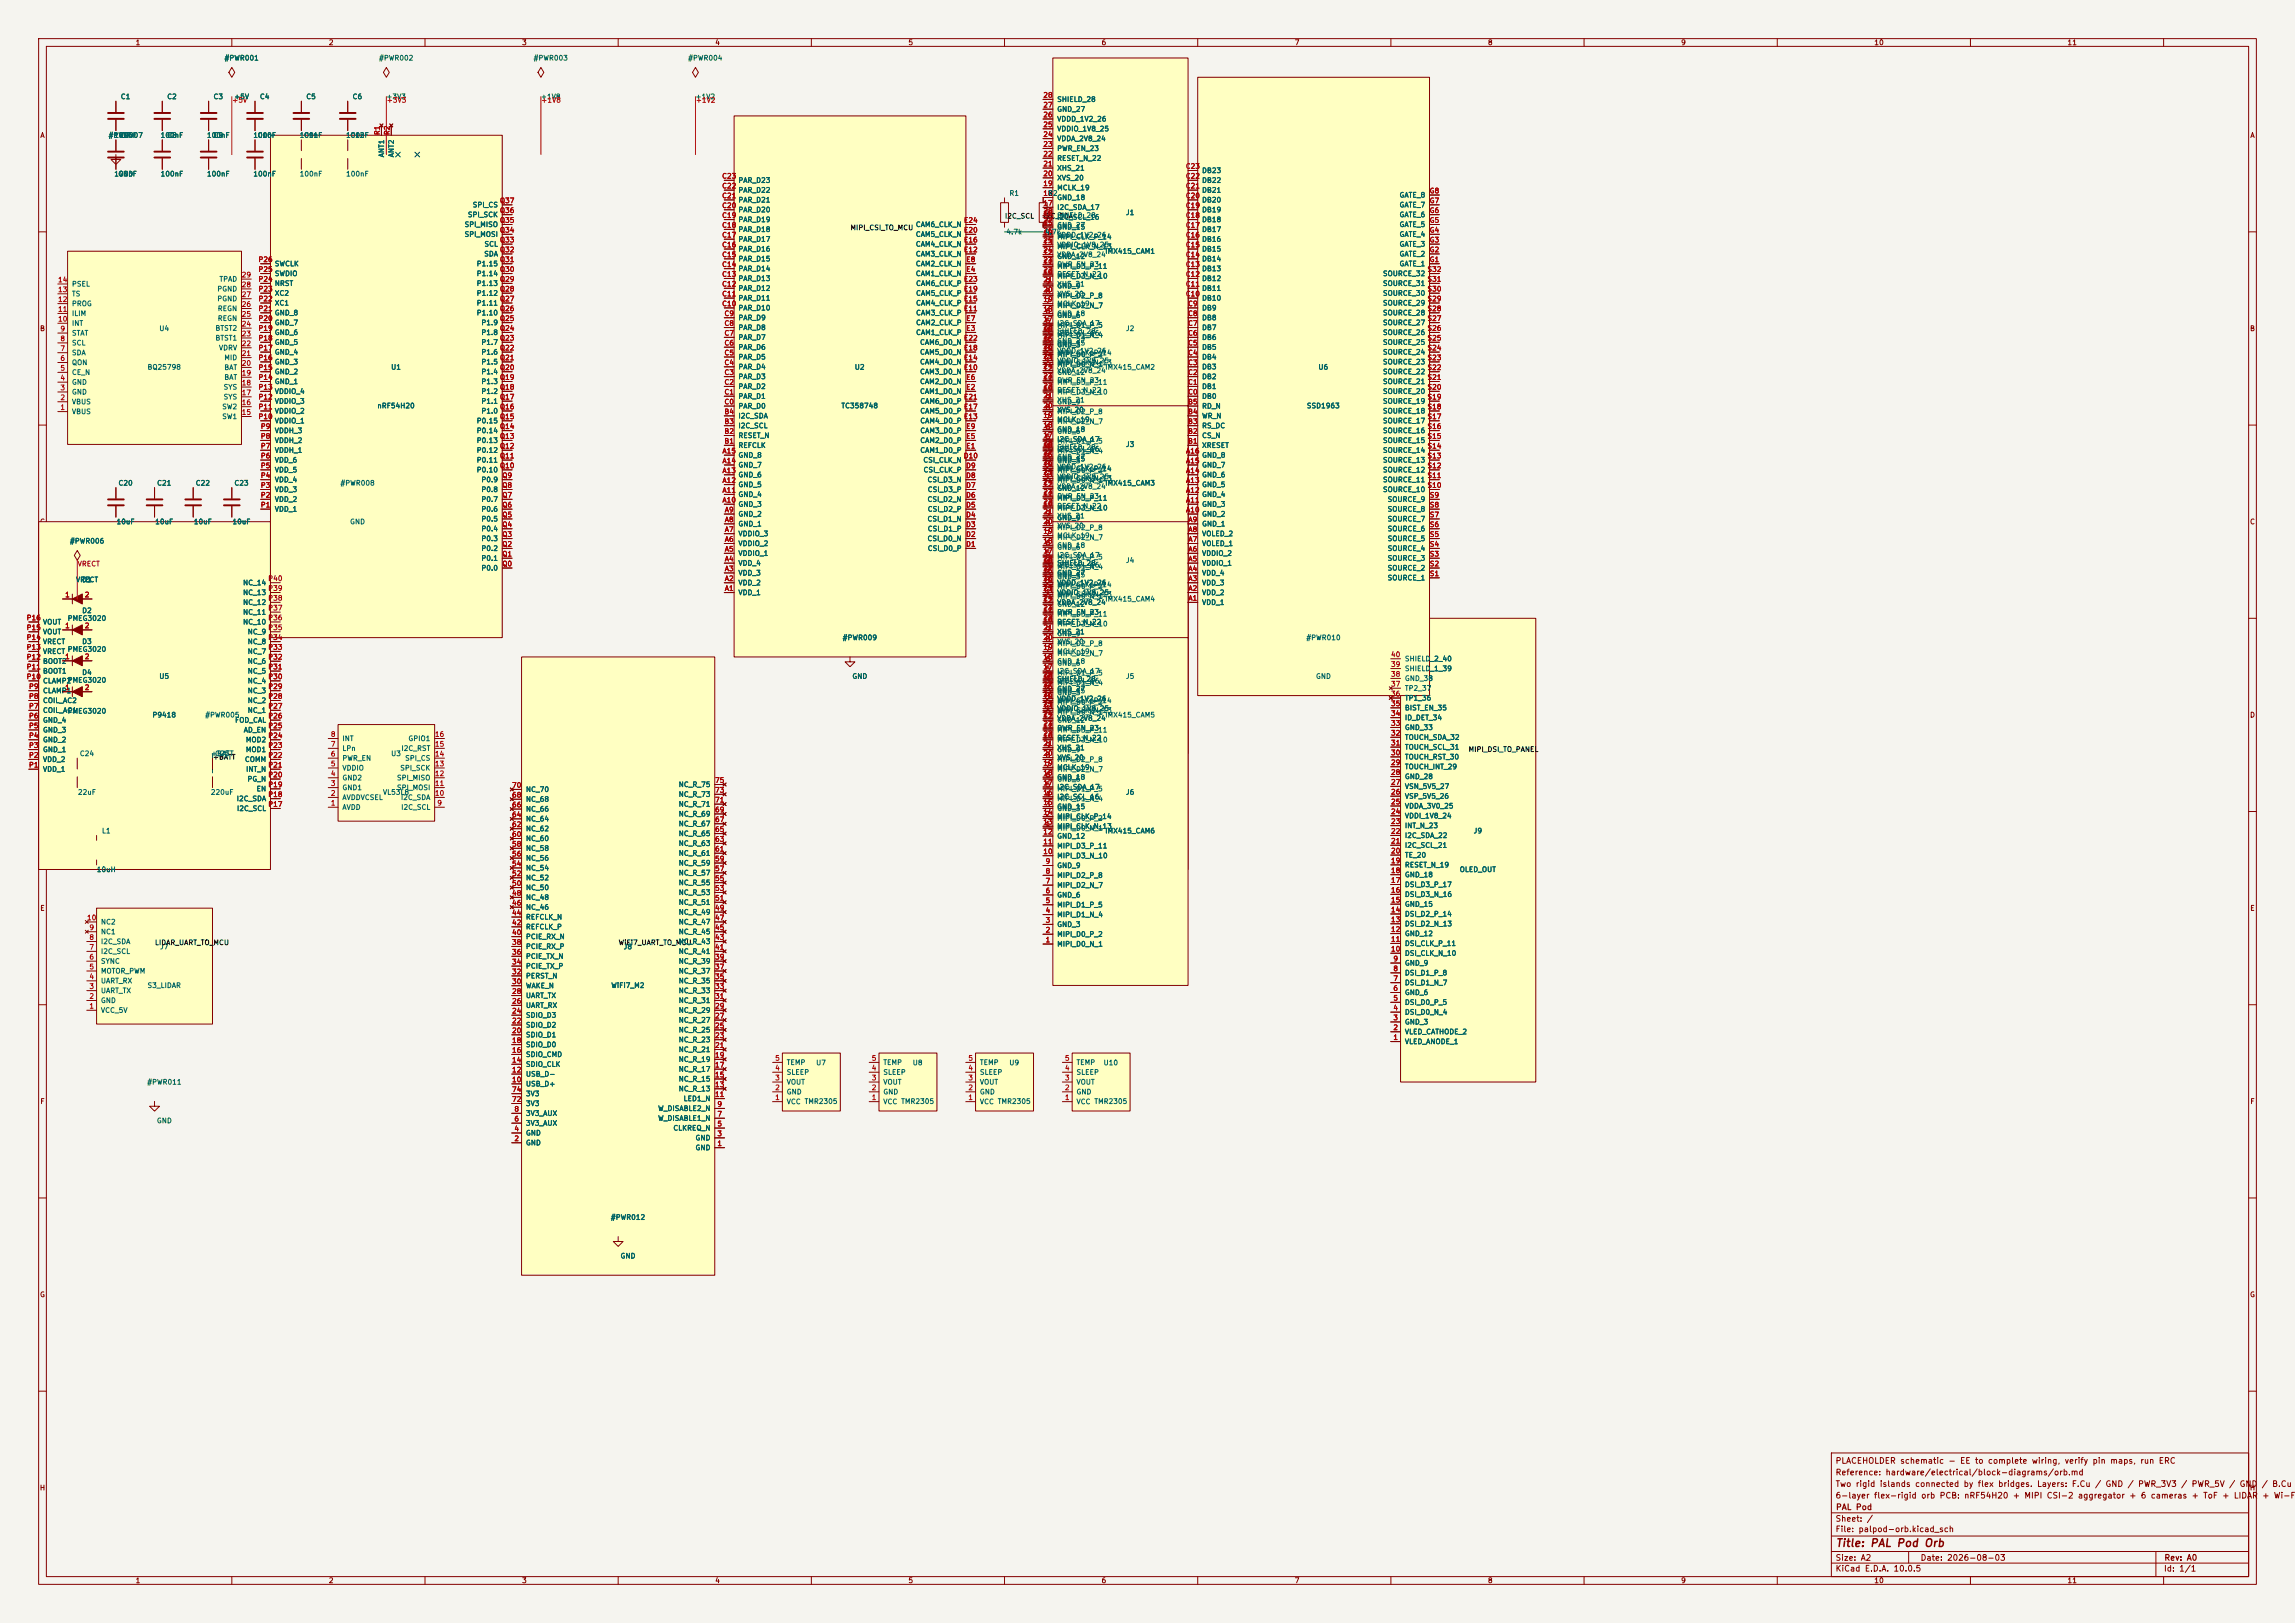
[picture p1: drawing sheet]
<svg xmlns="http://www.w3.org/2000/svg" width="594mm" height="420mm" viewBox="0 0 594 420" stroke-linecap="round" stroke-linejoin="round" font-family="sans-serif">
<defs><g id="words">
<text font-size="2" fill="#840000" x="475" y="400.8">Title: PAL Pod Orb</text>
<g font-size="1.5" fill="#840000">
<text x="475" y="382.1">Reference: hardware/electrical/block-diagrams/orb.md</text>
<text x="475" y="379.1">PLACEHOLDER schematic - EE to complete wiring, verify pin maps, run ERC</text>
<text x="475" y="388.1">6-layer flex-rigid orb PCB: nRF54H20 + MIPI CSI-2 aggregator + 6 cameras + ToF + LIDAR + Wi-Fi</text>
<text x="475" y="385.1">Two rigid islands connected by flex bridges. Layers: F.Cu / GND / PWR_3V3 / PWR_5V / GND</text>
<text x="585.2" y="385.1">/ B.Cu</text>
<text x="475" y="394.1">Sheet: /</text>
<text x="475.1" y="391.1">PAL Pod</text>
<text x="475" y="396.8">File: palpod-orb.kicad_sch</text>
<text x="475" y="407">KiCad E.D.A. 10.0.5</text>
<text x="475" y="404.2">Size: A2</text>
<text x="497" y="404.2">Date: 2026-08-03</text>
<text x="560" y="407">Id: 1/1</text>
<text x="560.1" y="404.2">Rev: A0</text>
</g>
<g font-size="1.3" fill="#840000">
<text x="35" y="12">1</text>
<text x="85" y="12">2</text>
<text x="135" y="12">3</text>
<text x="185" y="12">4</text>
<text x="235" y="12">5</text>
<text x="285" y="12">6</text>
<text x="335" y="12">7</text>
<text x="385" y="12">8</text>
<text x="435" y="12">9</text>
<text x="485" y="12">10</text>
<text x="535" y="12">11</text>
<text x="10.3" y="36">A</text>
<text x="582.3" y="36">A</text>
<text x="10.2" y="86">B</text>
<text x="582.2" y="86">B</text>
<text x="10.2" y="136">C</text>
<text x="582.2" y="136">C</text>
<text x="10.2" y="186">D</text>
<text x="582.2" y="186">D</text>
<text x="10.3" y="236">E</text>
<text x="582.3" y="236">E</text>
<text x="10.3" y="286">F</text>
<text x="582.3" y="286">F</text>
<text x="10.2" y="336">G</text>
<text x="582.2" y="336">G</text>
<text x="10.2" y="386">H</text>
<text x="582.2" y="386">H</text>
<text x="35" y="410">1</text>
<text x="85" y="410">2</text>
<text x="135" y="410">3</text>
<text x="185" y="410">4</text>
<text x="235" y="410">5</text>
<text x="285" y="410">6</text>
<text x="335" y="410">7</text>
<text x="385" y="410">8</text>
<text x="435" y="410">9</text>
<text x="485" y="410">10</text>
<text x="535" y="410">11</text>
</g>
<g font-size="1.3" fill="#006464">
<text x="58" y="16">#PWR001</text>
<text x="98" y="16">#PWR002</text>
<text x="138" y="16">#PWR003</text>
<text x="178" y="16">#PWR004</text>
<text x="31.1" y="26">C1</text>
<text x="43.1" y="26">C2</text>
<text x="55.1" y="26">C3</text>
<text x="60.5" y="26">+5V</text>
<text x="67.1" y="26">C4</text>
<text x="79.1" y="26">C5</text>
<text x="91.1" y="26">C6</text>
<text x="99.9" y="26">+3V3</text>
<text x="139.9" y="26">+1V8</text>
<text x="179.9" y="26">+1V2</text>
<text x="273.5" y="29.2">GND_27</text>
<text x="273.5" y="26.7">SHIELD_28</text>
<text x="28" y="36">#PWR007</text>
<text x="29.4" y="36">100nF</text>
<text x="31.1" y="36">C7</text>
<text x="41.4" y="36">100nF</text>
<text x="43.1" y="36">C8</text>
<text x="53.4" y="36">100nF</text>
<text x="55.1" y="36">C9</text>
<text x="65.4" y="36">100nF</text>
<text x="66.5" y="36">C10</text>
<text x="77.4" y="36">100nF</text>
<text x="78.5" y="36">C11</text>
<text x="89.4" y="36">100nF</text>
<text x="90.5" y="36">C12</text>
<text x="273.5" y="34.3">VDDIO_1V8_25</text>
<text x="273.5" y="31.8">VDDD_1V2_26</text>
<text x="99.7" y="40.8" transform="rotate(-90 99.7 40.8)">ANT1</text>
<text x="102.2" y="40.8" transform="rotate(-90 102.2 40.8)">ANT2</text>
<text x="273.5" y="41.9">RESET_N_22</text>
<text x="273.5" y="39.4">PWR_EN_23</text>
<text x="273.5" y="36.8">VDDA_2V8_24</text>
<text x="29.4" y="46">100nF</text>
<text x="30.5" y="46">GND</text>
<text x="41.4" y="46">100nF</text>
<text x="53.4" y="46">100nF</text>
<text x="65.4" y="46">100nF</text>
<text x="77.4" y="46">100nF</text>
<text x="89.4" y="46">100nF</text>
<text x="191" y="47.6">PAR_D23</text>
<text x="273.5" y="47">XVS_20</text>
<text x="273.5" y="44.5">XHS_21</text>
<text x="311" y="47.6">DB22</text>
<text x="311" y="45.1">DB23</text>
<text x="122.2" y="54">SPI_CS</text>
<text x="191" y="52.7">PAR_D21</text>
<text x="191" y="50.2">PAR_D22</text>
<text x="261.1" y="51">R1</text>
<text x="271.1" y="51">R2</text>
<text x="273.5" y="52.1">GND_18</text>
<text x="273.5" y="49.5">MCLK_19</text>
<text x="311" y="52.7">DB20</text>
<text x="311" y="50.2">DB21</text>
<text x="362.1" y="54">GATE_7</text>
<text x="362.1" y="51.4">GATE_8</text>
<text x="120.1" y="59.1">SPI_MISO</text>
<text x="121" y="56.5">SPI_SCK</text>
<text x="191" y="57.8">PAR_D19</text>
<text x="191" y="55.2">PAR_D20</text>
<text x="236.9" y="59.1">CAM6_CLK_N</text>
<text x="273.5" y="59.2">GND_27</text>
<text x="273.5" y="56.7">SHIELD_28</text>
<text x="273.5" y="59.7">GND_15</text>
<text x="273.5" y="57.2">I2C_SCL_16</text>
<text x="273.5" y="54.6">I2C_SDA_17</text>
<text x="291.3" y="56">J1</text>
<text x="311" y="57.8">DB18</text>
<text x="311" y="55.2">DB19</text>
<text x="362.1" y="59.1">GATE_5</text>
<text x="362.1" y="56.5">GATE_6</text>
<text x="120.1" y="61.6">SPI_MOSI</text>
<text x="125.2" y="64.1">SCL</text>
<text x="191" y="65.4">PAR_D16</text>
<text x="191" y="62.9">PAR_D17</text>
<text x="191" y="60.3">PAR_D18</text>
<text x="236.9" y="64.1">CAM4_CLK_N</text>
<text x="236.9" y="61.6">CAM5_CLK_N</text>
<text x="260.3" y="61">4.7k</text>
<text x="270.3" y="61">4.7k</text>
<text x="273.5" y="64.3">VDDIO_1V8_25</text>
<text x="273.5" y="61.8">VDDD_1V2_26</text>
<text x="273.5" y="64.8">MIPI_CLK_N_13</text>
<text x="273.5" y="62.2">MIPI_CLK_P_14</text>
<text x="285.9" y="66">IMX415_CAM1</text>
<text x="311" y="65.4">DB15</text>
<text x="311" y="62.9">DB16</text>
<text x="311" y="60.3">DB17</text>
<text x="362.1" y="64.1">GATE_3</text>
<text x="362.1" y="61.6">GATE_4</text>
<text x="71" y="71.8">SWDIO</text>
<text x="71" y="69.2">SWCLK</text>
<text x="123.3" y="71.8">P1.14</text>
<text x="123.3" y="69.2">P1.15</text>
<text x="125.2" y="66.7">SDA</text>
<text x="191" y="70.5">PAR_D14</text>
<text x="191" y="67.9">PAR_D15</text>
<text x="236.9" y="71.8">CAM1_CLK_N</text>
<text x="236.9" y="69.2">CAM2_CLK_N</text>
<text x="236.9" y="66.7">CAM3_CLK_N</text>
<text x="273.5" y="71.9">RESET_N_22</text>
<text x="273.5" y="69.4">PWR_EN_23</text>
<text x="273.5" y="66.8">VDDA_2V8_24</text>
<text x="273.5" y="69.9">MIPI_D3_P_11</text>
<text x="273.5" y="67.3">GND_12</text>
<text x="311" y="70.5">DB13</text>
<text x="311" y="67.9">DB14</text>
<text x="357.8" y="71.8">SOURCE_32</text>
<text x="362.1" y="69.2">GATE_1</text>
<text x="362.1" y="66.7">GATE_2</text>
<text x="18.5" y="77">TS</text>
<text x="18.5" y="74.5">PSEL</text>
<text x="56.1" y="75.7">PGND</text>
<text x="56.7" y="73.2">TPAD</text>
<text x="71" y="76.8">XC2</text>
<text x="71" y="74.3">NRST</text>
<text x="123.3" y="76.8">P1.12</text>
<text x="123.3" y="74.3">P1.13</text>
<text x="191" y="75.6">PAR_D12</text>
<text x="191" y="73">PAR_D13</text>
<text x="237" y="76.8">CAM5_CLK_P</text>
<text x="237" y="74.3">CAM6_CLK_P</text>
<text x="273.5" y="77">XVS_20</text>
<text x="273.5" y="74.5">XHS_21</text>
<text x="273.5" y="77.5">MIPI_D2_P_8</text>
<text x="273.5" y="74.9">GND_9</text>
<text x="273.5" y="72.4">MIPI_D3_N_10</text>
<text x="311" y="75.6">DB11</text>
<text x="311" y="73">DB12</text>
<text x="357.8" y="76.8">SOURCE_30</text>
<text x="357.8" y="74.3">SOURCE_31</text>
<text x="18.5" y="82.1">ILIM</text>
<text x="18.5" y="79.5">PROG</text>
<text x="56.1" y="78.3">PGND</text>
<text x="56.2" y="83.3">REGN</text>
<text x="56.2" y="80.8">REGN</text>
<text x="71" y="81.9">GND_8</text>
<text x="71" y="79.4">XC1</text>
<text x="123.3" y="81.9">P1.10</text>
<text x="123.3" y="79.4">P1.11</text>
<text x="191" y="83.2">PAR_D9</text>
<text x="191" y="80.6">PAR_D10</text>
<text x="191" y="78.1">PAR_D11</text>
<text x="237" y="81.9">CAM3_CLK_P</text>
<text x="237" y="79.4">CAM4_CLK_P</text>
<text x="273.5" y="82.1">GND_18</text>
<text x="273.5" y="79.5">MCLK_19</text>
<text x="273.5" y="82.6">GND_6</text>
<text x="273.5" y="80">MIPI_D2_N_7</text>
<text x="311" y="83.2">DB8</text>
<text x="311" y="80.6">DB9</text>
<text x="311" y="78.1">DB10</text>
<text x="357.8" y="81.9">SOURCE_28</text>
<text x="357.8" y="79.4">SOURCE_29</text>
<text x="18.5" y="89.7">SCL</text>
<text x="18.5" y="87.2">STAT</text>
<text x="18.5" y="84.6">INT</text>
<text x="41.1" y="86">U4</text>
<text x="55.6" y="88.4">BTST1</text>
<text x="55.6" y="85.9">BTST2</text>
<text x="71" y="89.5">GND_5</text>
<text x="71" y="87">GND_6</text>
<text x="71" y="84.5">GND_7</text>
<text x="124.5" y="89.5">P1.7</text>
<text x="124.5" y="87">P1.8</text>
<text x="124.5" y="84.5">P1.9</text>
<text x="191" y="88.3">PAR_D7</text>
<text x="191" y="85.7">PAR_D8</text>
<text x="237" y="87">CAM1_CLK_P</text>
<text x="237" y="84.5">CAM2_CLK_P</text>
<text x="238" y="89.5">CAM6_D0_N</text>
<text x="273.5" y="89.7">GND_15</text>
<text x="273.5" y="87.2">I2C_SCL_16</text>
<text x="273.5" y="84.6">I2C_SDA_17</text>
<text x="273.5" y="89.2">GND_27</text>
<text x="273.5" y="86.7">SHIELD_28</text>
<text x="273.5" y="87.6">MIPI_D1_N_4</text>
<text x="273.5" y="85.1">MIPI_D1_P_5</text>
<text x="291.3" y="86">J2</text>
<text x="311" y="88.3">DB6</text>
<text x="311" y="85.7">DB7</text>
<text x="357.8" y="89.5">SOURCE_25</text>
<text x="357.8" y="87">SOURCE_26</text>
<text x="357.8" y="84.5">SOURCE_27</text>
<text x="18.5" y="94.8">QON</text>
<text x="18.5" y="92.2">SDA</text>
<text x="38" y="96">BQ25798</text>
<text x="56.5" y="91">VDRV</text>
<text x="57.9" y="93.5">MID</text>
<text x="71" y="94.6">GND_3</text>
<text x="71" y="92.1">GND_4</text>
<text x="101.1" y="96">U1</text>
<text x="124.5" y="94.6">P1.5</text>
<text x="124.5" y="92.1">P1.6</text>
<text x="191" y="95.9">PAR_D4</text>
<text x="191" y="93.3">PAR_D5</text>
<text x="191" y="90.8">PAR_D6</text>
<text x="221.1" y="96">U2</text>
<text x="238" y="94.6">CAM4_D0_N</text>
<text x="238" y="92.1">CAM5_D0_N</text>
<text x="273.5" y="94.8">MIPI_CLK_N_13</text>
<text x="273.5" y="92.2">MIPI_CLK_P_14</text>
<text x="273.5" y="94.3">VDDIO_1V8_25</text>
<text x="273.5" y="91.8">VDDD_1V2_26</text>
<text x="273.5" y="95.3">MIPI_D0_N_1</text>
<text x="273.5" y="92.7">MIPI_D0_P_2</text>
<text x="273.5" y="90.2">GND_3</text>
<text x="285.9" y="96">IMX415_CAM2</text>
<text x="311" y="95.9">DB3</text>
<text x="311" y="93.3">DB4</text>
<text x="311" y="90.8">DB5</text>
<text x="341.1" y="96">U6</text>
<text x="357.8" y="94.6">SOURCE_23</text>
<text x="357.8" y="92.1">SOURCE_24</text>
<text x="18.5" y="99.9">GND</text>
<text x="18.5" y="97.3">CE_N</text>
<text x="57.7" y="101.1">SYS</text>
<text x="57.9" y="98.6">BAT</text>
<text x="57.9" y="96">BAT</text>
<text x="71" y="99.7">GND_1</text>
<text x="71" y="97.2">GND_2</text>
<text x="124.5" y="99.7">P1.3</text>
<text x="124.5" y="97.2">P1.4</text>
<text x="191" y="101">PAR_D2</text>
<text x="191" y="98.4">PAR_D3</text>
<text x="238" y="99.7">CAM2_D0_N</text>
<text x="238" y="97.2">CAM3_D0_N</text>
<text x="273.5" y="99.9">MIPI_D3_P_11</text>
<text x="273.5" y="97.3">GND_12</text>
<text x="273.5" y="101.9">RESET_N_22</text>
<text x="273.5" y="99.4">PWR_EN_23</text>
<text x="273.5" y="96.8">VDDA_2V8_24</text>
<text x="311" y="101">DB1</text>
<text x="311" y="98.4">DB2</text>
<text x="357.8" y="99.7">SOURCE_21</text>
<text x="357.8" y="97.2">SOURCE_22</text>
<text x="18.5" y="107.5">VBUS</text>
<text x="18.5" y="104.9">VBUS</text>
<text x="18.5" y="102.4">GND</text>
<text x="57.4" y="106.2">SW2</text>
<text x="57.7" y="103.7">SYS</text>
<text x="71" y="107.3">VDDIO_2</text>
<text x="71" y="104.8">VDDIO_3</text>
<text x="71" y="102.2">VDDIO_4</text>
<text x="97.5" y="106">nRF54H20</text>
<text x="124.5" y="107.3">P1.0</text>
<text x="124.5" y="104.8">P1.1</text>
<text x="124.5" y="102.2">P1.2</text>
<text x="191" y="106">PAR_D0</text>
<text x="191" y="103.5">PAR_D1</text>
<text x="217.6" y="106">TC358748</text>
<text x="238" y="102.2">CAM1_D0_N</text>
<text x="238.1" y="107.3">CAM5_D0_P</text>
<text x="238.1" y="104.8">CAM6_D0_P</text>
<text x="273.5" y="107.5">MIPI_D2_P_8</text>
<text x="273.5" y="104.9">GND_9</text>
<text x="273.5" y="102.4">MIPI_D3_N_10</text>
<text x="273.5" y="107">XVS_20</text>
<text x="273.5" y="104.5">XHS_21</text>
<text x="311" y="106">RD_N</text>
<text x="311" y="103.5">DB0</text>
<text x="338.1" y="106">SSD1963</text>
<text x="357.8" y="107.3">SOURCE_18</text>
<text x="357.8" y="104.8">SOURCE_19</text>
<text x="357.8" y="102.2">SOURCE_20</text>
<text x="57.4" y="108.7">SW1</text>
<text x="71" y="112.4">VDDH_3</text>
<text x="71" y="109.9">VDDIO_1</text>
<text x="123.3" y="112.4">P0.14</text>
<text x="123.3" y="109.9">P0.15</text>
<text x="191" y="113.7">RESET_N</text>
<text x="191" y="111.1">I2C_SCL</text>
<text x="191" y="108.6">I2C_SDA</text>
<text x="238.1" y="112.4">CAM3_D0_P</text>
<text x="238.1" y="109.9">CAM4_D0_P</text>
<text x="273.5" y="112.6">GND_6</text>
<text x="273.5" y="110">MIPI_D2_N_7</text>
<text x="273.5" y="112.1">GND_18</text>
<text x="273.5" y="109.5">MCLK_19</text>
<text x="311" y="113.7">CS_N</text>
<text x="311" y="111.1">RS_DC</text>
<text x="311" y="108.6">WR_N</text>
<text x="357.8" y="112.4">SOURCE_16</text>
<text x="357.8" y="109.9">SOURCE_17</text>
<text x="71" y="117.5">VDDH_1</text>
<text x="71" y="114.9">VDDH_2</text>
<text x="123.3" y="117.5">P0.12</text>
<text x="123.3" y="114.9">P0.13</text>
<text x="191" y="118.7">GND_8</text>
<text x="191" y="116.2">REFCLK</text>
<text x="238.1" y="117.5">CAM1_D0_P</text>
<text x="238.1" y="114.9">CAM2_D0_P</text>
<text x="273.5" y="119.2">GND_27</text>
<text x="273.5" y="116.7">SHIELD_28</text>
<text x="273.5" y="117.6">MIPI_D1_N_4</text>
<text x="273.5" y="115.1">MIPI_D1_P_5</text>
<text x="273.5" y="119.7">GND_15</text>
<text x="273.5" y="117.2">I2C_SCL_16</text>
<text x="273.5" y="114.6">I2C_SDA_17</text>
<text x="291.3" y="116">J3</text>
<text x="311" y="118.7">GND_8</text>
<text x="311" y="116.2">XRESET</text>
<text x="357.8" y="117.5">SOURCE_14</text>
<text x="357.8" y="114.9">SOURCE_15</text>
<text x="30.5" y="126">C20</text>
<text x="40.5" y="126">C21</text>
<text x="50.5" y="126">C22</text>
<text x="60.5" y="126">C23</text>
<text x="71" y="125.1">VDD_4</text>
<text x="71" y="122.6">VDD_5</text>
<text x="71" y="120">VDD_6</text>
<text x="88" y="126">#PWR008</text>
<text x="123.3" y="122.6">P0.10</text>
<text x="123.3" y="120">P0.11</text>
<text x="124.5" y="125.1">P0.9</text>
<text x="191" y="123.8">GND_6</text>
<text x="191" y="121.3">GND_7</text>
<text x="238.8" y="120">CSI_CLK_N</text>
<text x="238.9" y="122.6">CSI_CLK_P</text>
<text x="239.9" y="125.1">CSI_D3_N</text>
<text x="273.5" y="124.3">VDDIO_1V8_25</text>
<text x="273.5" y="121.8">VDDD_1V2_26</text>
<text x="273.5" y="125.3">MIPI_D0_N_1</text>
<text x="273.5" y="122.7">MIPI_D0_P_2</text>
<text x="273.5" y="120.2">GND_3</text>
<text x="273.5" y="124.8">MIPI_CLK_N_13</text>
<text x="273.5" y="122.2">MIPI_CLK_P_14</text>
<text x="285.9" y="126">IMX415_CAM3</text>
<text x="311" y="123.8">GND_6</text>
<text x="311" y="121.3">GND_7</text>
<text x="357.8" y="125.1">SOURCE_11</text>
<text x="357.8" y="122.6">SOURCE_12</text>
<text x="357.8" y="120">SOURCE_13</text>
<text x="71" y="130.2">VDD_2</text>
<text x="71" y="127.6">VDD_3</text>
<text x="124.5" y="130.2">P0.7</text>
<text x="124.5" y="127.6">P0.8</text>
<text x="191" y="131.4">GND_3</text>
<text x="191" y="128.9">GND_4</text>
<text x="191" y="126.4">GND_5</text>
<text x="239.9" y="130.2">CSI_D2_N</text>
<text x="240" y="127.6">CSI_D3_P</text>
<text x="273.5" y="131.9">RESET_N_22</text>
<text x="273.5" y="129.4">PWR_EN_23</text>
<text x="273.5" y="126.8">VDDA_2V8_24</text>
<text x="273.5" y="129.9">MIPI_D3_P_11</text>
<text x="273.5" y="127.3">GND_12</text>
<text x="311" y="131.4">GND_3</text>
<text x="311" y="128.9">GND_4</text>
<text x="311" y="126.4">GND_5</text>
<text x="357.8" y="127.6">SOURCE_10</text>
<text x="359" y="130.2">SOURCE_9</text>
<text x="30" y="136">10uF</text>
<text x="40" y="136">10uF</text>
<text x="50" y="136">10uF</text>
<text x="60" y="136">10uF</text>
<text x="71" y="132.7">VDD_1</text>
<text x="90.5" y="136">GND</text>
<text x="124.5" y="137.8">P0.4</text>
<text x="124.5" y="135.3">P0.5</text>
<text x="124.5" y="132.7">P0.6</text>
<text x="191" y="136.5">GND_1</text>
<text x="191" y="134">GND_2</text>
<text x="239.9" y="135.3">CSI_D1_N</text>
<text x="240" y="137.8">CSI_D1_P</text>
<text x="240" y="132.7">CSI_D2_P</text>
<text x="273.5" y="137">XVS_20</text>
<text x="273.5" y="134.5">XHS_21</text>
<text x="273.5" y="137.5">MIPI_D2_P_8</text>
<text x="273.5" y="134.9">GND_9</text>
<text x="273.5" y="132.4">MIPI_D3_N_10</text>
<text x="311" y="136.5">GND_1</text>
<text x="311" y="134">GND_2</text>
<text x="359" y="137.8">SOURCE_6</text>
<text x="359" y="135.3">SOURCE_7</text>
<text x="359" y="132.7">SOURCE_8</text>
<text x="18" y="141">#PWR006</text>
<text x="124.5" y="142.9">P0.2</text>
<text x="124.5" y="140.3">P0.3</text>
<text x="191" y="141.6">VDDIO_2</text>
<text x="191" y="139.1">VDDIO_3</text>
<text x="239.9" y="140.3">CSI_D0_N</text>
<text x="240" y="142.9">CSI_D0_P</text>
<text x="273.5" y="142.1">GND_18</text>
<text x="273.5" y="139.5">MCLK_19</text>
<text x="273.5" y="142.6">GND_6</text>
<text x="273.5" y="140">MIPI_D2_N_7</text>
<text x="311" y="141.6">VOLED_1</text>
<text x="311" y="139.1">VOLED_2</text>
<text x="359" y="142.9">SOURCE_4</text>
<text x="359" y="140.3">SOURCE_5</text>
<text x="124.5" y="148">P0.0</text>
<text x="124.5" y="145.4">P0.1</text>
<text x="191" y="149.2">VDD_3</text>
<text x="191" y="146.7">VDD_4</text>
<text x="191" y="144.1">VDDIO_1</text>
<text x="273.5" y="149.7">GND_15</text>
<text x="273.5" y="147.2">I2C_SCL_16</text>
<text x="273.5" y="144.6">I2C_SDA_17</text>
<text x="273.5" y="147.6">MIPI_D1_N_4</text>
<text x="273.5" y="145.1">MIPI_D1_P_5</text>
<text x="273.5" y="149.2">GND_27</text>
<text x="273.5" y="146.7">SHIELD_28</text>
<text x="291.3" y="146">J4</text>
<text x="311" y="149.2">VDD_4</text>
<text x="311" y="146.7">VDDIO_1</text>
<text x="311" y="144.1">VDDIO_2</text>
<text x="359" y="148">SOURCE_2</text>
<text x="359" y="145.4">SOURCE_3</text>
<text x="19.5" y="151">VRECT</text>
<text x="21.1" y="151">D1</text>
<text x="62.8" y="154.3">NC_13</text>
<text x="62.8" y="151.8">NC_14</text>
<text x="191" y="154.3">VDD_1</text>
<text x="191" y="151.8">VDD_2</text>
<text x="273.5" y="154.8">MIPI_CLK_N_13</text>
<text x="273.5" y="152.2">MIPI_CLK_P_14</text>
<text x="273.5" y="155.3">MIPI_D0_N_1</text>
<text x="273.5" y="152.7">MIPI_D0_P_2</text>
<text x="273.5" y="150.2">GND_3</text>
<text x="273.5" y="154.3">VDDIO_1V8_25</text>
<text x="273.5" y="151.8">VDDD_1V2_26</text>
<text x="285.9" y="156">IMX415_CAM4</text>
<text x="311" y="154.3">VDD_2</text>
<text x="311" y="151.8">VDD_3</text>
<text x="359" y="150.5">SOURCE_1</text>
<text x="11" y="161.9">VOUT</text>
<text x="17.4" y="161">PMEG3020</text>
<text x="21.1" y="159">D2</text>
<text x="62.8" y="161.9">NC_10</text>
<text x="62.8" y="159.4">NC_11</text>
<text x="62.8" y="156.8">NC_12</text>
<text x="273.5" y="159.9">MIPI_D3_P_11</text>
<text x="273.5" y="157.3">GND_12</text>
<text x="273.5" y="161.9">RESET_N_22</text>
<text x="273.5" y="159.4">PWR_EN_23</text>
<text x="273.5" y="156.8">VDDA_2V8_24</text>
<text x="311" y="156.8">VDD_1</text>
<text x="11" y="167">VRECT</text>
<text x="11" y="164.5">VOUT</text>
<text x="21.1" y="167">D3</text>
<text x="64" y="167">NC_8</text>
<text x="64" y="164.5">NC_9</text>
<text x="218" y="166">#PWR009</text>
<text x="273.5" y="167.5">MIPI_D2_P_8</text>
<text x="273.5" y="164.9">GND_9</text>
<text x="273.5" y="162.4">MIPI_D3_N_10</text>
<text x="273.5" y="167">XVS_20</text>
<text x="273.5" y="164.5">XHS_21</text>
<text x="338" y="166">#PWR010</text>
<text x="11" y="172.1">BOOT2</text>
<text x="11" y="169.5">VRECT</text>
<text x="17.4" y="169">PMEG3020</text>
<text x="64" y="172.1">NC_6</text>
<text x="64" y="169.5">NC_7</text>
<text x="273.5" y="172.6">GND_6</text>
<text x="273.5" y="170">MIPI_D2_N_7</text>
<text x="273.5" y="172.1">GND_18</text>
<text x="273.5" y="169.5">MCLK_19</text>
<text x="363.5" y="174">SHIELD_1_39</text>
<text x="363.5" y="171.4">SHIELD_2_40</text>
<text x="11" y="179.7">CLAMP1</text>
<text x="11" y="177.2">CLAMP2</text>
<text x="11" y="174.6">BOOT1</text>
<text x="17.4" y="177">PMEG3020</text>
<text x="21.1" y="175">D4</text>
<text x="41.1" y="176">U5</text>
<text x="64" y="179.7">NC_3</text>
<text x="64" y="177.2">NC_4</text>
<text x="64" y="174.6">NC_5</text>
<text x="220.5" y="176">GND</text>
<text x="273.5" y="177.6">MIPI_D1_N_4</text>
<text x="273.5" y="175.1">MIPI_D1_P_5</text>
<text x="273.5" y="179.7">GND_15</text>
<text x="273.5" y="177.2">I2C_SCL_16</text>
<text x="273.5" y="174.6">I2C_SDA_17</text>
<text x="273.5" y="179.2">GND_27</text>
<text x="273.5" y="176.7">SHIELD_28</text>
<text x="291.3" y="176">J5</text>
<text x="340.5" y="176">GND</text>
<text x="363.5" y="179.1">TP2_37</text>
<text x="363.5" y="176.5">GND_38</text>
<text x="11" y="184.8">COIL_AC1</text>
<text x="11" y="182.2">COIL_AC2</text>
<text x="17.4" y="185">PMEG3020</text>
<text x="39.3" y="186">P9418</text>
<text x="53" y="186">#PWR005</text>
<text x="64" y="184.8">NC_1</text>
<text x="64" y="182.2">NC_2</text>
<text x="273.5" y="185.3">MIPI_D0_N_1</text>
<text x="273.5" y="182.7">MIPI_D0_P_2</text>
<text x="273.5" y="180.2">GND_3</text>
<text x="273.5" y="184.8">MIPI_CLK_N_13</text>
<text x="273.5" y="182.2">MIPI_CLK_P_14</text>
<text x="273.5" y="184.3">VDDIO_1V8_25</text>
<text x="273.5" y="181.8">VDDD_1V2_26</text>
<text x="285.9" y="186">IMX415_CAM5</text>
<text x="363.5" y="184.1">BIST_EN_35</text>
<text x="363.5" y="181.6">TP1_36</text>
<text x="11" y="189.9">GND_3</text>
<text x="11" y="187.3">GND_4</text>
<text x="60.7" y="187.3">FOD_CAL</text>
<text x="63" y="189.9">AD_EN</text>
<text x="273.5" y="189.9">MIPI_D3_P_11</text>
<text x="273.5" y="187.3">GND_12</text>
<text x="273.5" y="191.9">RESET_N_22</text>
<text x="273.5" y="189.4">PWR_EN_23</text>
<text x="273.5" y="186.8">VDDA_2V8_24</text>
<text x="363.5" y="191.8">TOUCH_SDA_32</text>
<text x="363.5" y="189.2">GND_33</text>
<text x="363.5" y="186.7">ID_DET_34</text>
<text x="11" y="197.5">VDD_2</text>
<text x="11" y="194.9">GND_1</text>
<text x="11" y="192.4">GND_2</text>
<text x="20.5" y="196">C24</text>
<text x="54.5" y="196">+BATT</text>
<text x="55.5" y="196">C25</text>
<text x="63.3" y="197.5">COMM</text>
<text x="63.5" y="194.9">MOD1</text>
<text x="63.5" y="192.4">MOD2</text>
<text x="88.5" y="197.2">PWR_EN</text>
<text x="88.5" y="194.6">LPn</text>
<text x="88.5" y="192.1">INT</text>
<text x="101.1" y="196">U3</text>
<text x="103.8" y="194.6">I2C_RST</text>
<text x="104.7" y="197.2">SPI_CS</text>
<text x="105.6" y="192.1">GPIO1</text>
<text x="273.5" y="197.5">MIPI_D2_P_8</text>
<text x="273.5" y="194.9">GND_9</text>
<text x="273.5" y="192.4">MIPI_D3_N_10</text>
<text x="273.5" y="197">XVS_20</text>
<text x="273.5" y="194.5">XHS_21</text>
<text x="363.5" y="196.8">TOUCH_RST_30</text>
<text x="363.5" y="194.3">TOUCH_SCL_31</text>
<text x="11" y="200">VDD_1</text>
<text x="63.6" y="200">INT_N</text>
<text x="63.9" y="202.6">PG_N</text>
<text x="88.5" y="202.2">GND2</text>
<text x="88.5" y="199.7">VDDIO</text>
<text x="102.6" y="202.2">SPI_MISO</text>
<text x="103.5" y="199.7">SPI_SCK</text>
<text x="175.5" y="204">NC_R_75</text>
<text x="273.5" y="202.6">GND_6</text>
<text x="273.5" y="200">MIPI_D2_N_7</text>
<text x="273.5" y="202.1">GND_18</text>
<text x="273.5" y="199.5">MCLK_19</text>
<text x="363.5" y="201.9">GND_28</text>
<text x="363.5" y="199.4">TOUCH_INT_29</text>
<text x="20" y="206">22uF</text>
<text x="54.4" y="206">220uF</text>
<text x="61.1" y="207.6">I2C_SDA</text>
<text x="66.3" y="205.1">EN</text>
<text x="88.5" y="209.9">AVDD</text>
<text x="88.5" y="207.3">AVDDVCSEL</text>
<text x="88.5" y="204.8">GND1</text>
<text x="99" y="206">VL53L8</text>
<text x="102.6" y="204.8">SPI_MOSI</text>
<text x="103.6" y="207.3">I2C_SDA</text>
<text x="103.7" y="209.9">I2C_SCL</text>
<text x="136" y="207.8">NC_68</text>
<text x="136" y="205.2">NC_70</text>
<text x="175.5" y="209.1">NC_R_71</text>
<text x="175.5" y="206.5">NC_R_73</text>
<text x="273.5" y="207.6">MIPI_D1_N_4</text>
<text x="273.5" y="205.1">MIPI_D1_P_5</text>
<text x="273.5" y="209.7">GND_15</text>
<text x="273.5" y="207.2">I2C_SCL_16</text>
<text x="273.5" y="204.6">I2C_SDA_17</text>
<text x="291.3" y="206">J6</text>
<text x="363.5" y="209.5">VDDA_3V0_25</text>
<text x="363.5" y="207">VSP_5V5_26</text>
<text x="363.5" y="204.5">VSN_5V5_27</text>
<text x="26.3" y="216">L1</text>
<text x="61.2" y="210.2">I2C_SCL</text>
<text x="136" y="215.4">NC_62</text>
<text x="136" y="212.9">NC_64</text>
<text x="136" y="210.3">NC_66</text>
<text x="175.5" y="214.1">NC_R_67</text>
<text x="175.5" y="211.6">NC_R_69</text>
<text x="273.5" y="215.3">MIPI_D0_N_1</text>
<text x="273.5" y="212.7">MIPI_D0_P_2</text>
<text x="273.5" y="210.2">GND_3</text>
<text x="273.5" y="214.8">MIPI_CLK_N_13</text>
<text x="273.5" y="212.2">MIPI_CLK_P_14</text>
<text x="285.9" y="216">IMX415_CAM6</text>
<text x="363.5" y="214.6">INT_N_23</text>
<text x="363.5" y="212.1">VDDI_1V8_24</text>
<text x="381.3" y="216">J9</text>
<text x="136" y="220.5">NC_58</text>
<text x="136" y="217.9">NC_60</text>
<text x="175.5" y="221.8">NC_R_61</text>
<text x="175.5" y="219.2">NC_R_63</text>
<text x="175.5" y="216.7">NC_R_65</text>
<text x="273.5" y="219.9">MIPI_D3_P_11</text>
<text x="273.5" y="217.3">GND_12</text>
<text x="363.5" y="219.7">I2C_SCL_21</text>
<text x="363.5" y="217.2">I2C_SDA_22</text>
<text x="24.9" y="226">10uH</text>
<text x="136" y="225.6">NC_54</text>
<text x="136" y="223">NC_56</text>
<text x="175.5" y="226.8">NC_R_57</text>
<text x="175.5" y="224.3">NC_R_59</text>
<text x="273.5" y="227.5">MIPI_D2_P_8</text>
<text x="273.5" y="224.9">GND_9</text>
<text x="273.5" y="222.4">MIPI_D3_N_10</text>
<text x="363.5" y="227.3">GND_18</text>
<text x="363.5" y="224.8">RESET_N_19</text>
<text x="363.5" y="222.2">TE_20</text>
<text x="377.7" y="226">OLED_OUT</text>
<text x="136" y="233.2">NC_48</text>
<text x="136" y="230.6">NC_50</text>
<text x="136" y="228.1">NC_52</text>
<text x="175.5" y="231.9">NC_R_53</text>
<text x="175.5" y="229.4">NC_R_55</text>
<text x="273.5" y="232.6">GND_6</text>
<text x="273.5" y="230">MIPI_D2_N_7</text>
<text x="363.5" y="232.4">DSI_D3_N_16</text>
<text x="363.5" y="229.9">DSI_D3_P_17</text>
<text x="26" y="239.5">NC2</text>
<text x="136" y="238.3">REFCLK_N</text>
<text x="136" y="235.7">NC_46</text>
<text x="175.5" y="239.5">NC_R_47</text>
<text x="175.5" y="237">NC_R_49</text>
<text x="175.5" y="234.5">NC_R_51</text>
<text x="273.5" y="237.6">MIPI_D1_N_4</text>
<text x="273.5" y="235.1">MIPI_D1_P_5</text>
<text x="363.5" y="237.5">DSI_D2_P_14</text>
<text x="363.5" y="234.9">GND_15</text>
<text x="26" y="244.6">I2C_SDA</text>
<text x="26" y="242.1">NC1</text>
<text x="41.3" y="246">J7</text>
<text x="136" y="245.9">PCIE_RX_P</text>
<text x="136" y="243.3">PCIE_RX_N</text>
<text x="136" y="240.8">REFCLK_P</text>
<text x="161.3" y="246">J8</text>
<text x="175.5" y="244.6">NC_R_43</text>
<text x="175.5" y="242.1">NC_R_45</text>
<text x="273.5" y="245.3">MIPI_D0_N_1</text>
<text x="273.5" y="242.7">MIPI_D0_P_2</text>
<text x="273.5" y="240.2">GND_3</text>
<text x="363.5" y="245.1">DSI_CLK_P_11</text>
<text x="363.5" y="242.6">GND_12</text>
<text x="363.5" y="240">DSI_D2_N_13</text>
<text x="26" y="249.7">SYNC</text>
<text x="26" y="247.2">I2C_SCL</text>
<text x="136" y="251">PCIE_TX_P</text>
<text x="136" y="248.4">PCIE_TX_N</text>
<text x="175.5" y="249.7">NC_R_39</text>
<text x="175.5" y="247.2">NC_R_41</text>
<text x="363.5" y="250.2">GND_9</text>
<text x="363.5" y="247.6">DSI_CLK_N_10</text>
<text x="26" y="257.3">UART_TX</text>
<text x="26" y="254.8">UART_RX</text>
<text x="26" y="252.2">MOTOR_PWM</text>
<text x="38" y="256">S3_LIDAR</text>
<text x="136" y="256">WAKE_N</text>
<text x="136" y="253.5">PERST_N</text>
<text x="158.1" y="256">WiFi7_M2</text>
<text x="175.5" y="257.3">NC_R_33</text>
<text x="175.5" y="254.8">NC_R_35</text>
<text x="175.5" y="252.2">NC_R_37</text>
<text x="363.5" y="257.8">GND_6</text>
<text x="363.5" y="255.3">DSI_D1_N_7</text>
<text x="363.5" y="252.7">DSI_D1_P_8</text>
<text x="26" y="262.4">VCC_5V</text>
<text x="26" y="259.9">GND</text>
<text x="136" y="263.7">SDIO_D3</text>
<text x="136" y="261.1">UART_RX</text>
<text x="136" y="258.6">UART_TX</text>
<text x="175.5" y="262.4">NC_R_29</text>
<text x="175.5" y="259.9">NC_R_31</text>
<text x="363.5" y="262.9">DSI_D0_N_4</text>
<text x="363.5" y="260.3">DSI_D0_P_5</text>
<text x="136" y="268.7">SDIO_D1</text>
<text x="136" y="266.2">SDIO_D2</text>
<text x="175.5" y="267.5">NC_R_25</text>
<text x="175.5" y="264.9">NC_R_27</text>
<text x="363.5" y="268">VLED_CATHODE_2</text>
<text x="363.5" y="265.4">GND_3</text>
<text x="136" y="273.8">SDIO_CMD</text>
<text x="136" y="271.3">SDIO_D0</text>
<text x="175.5" y="275.1">NC_R_19</text>
<text x="175.5" y="272.6">NC_R_21</text>
<text x="175.5" y="270">NC_R_23</text>
<text x="203.5" y="275.9">TEMP</text>
<text x="211.1" y="276">U7</text>
<text x="228.5" y="275.9">TEMP</text>
<text x="236.1" y="276">U8</text>
<text x="253.5" y="275.9">TEMP</text>
<text x="261.1" y="276">U9</text>
<text x="278.5" y="275.9">TEMP</text>
<text x="285.5" y="276">U10</text>
<text x="363.5" y="270.5">VLED_ANODE_1</text>
<text x="38" y="281">#PWR011</text>
<text x="136" y="281.4">USB_D+</text>
<text x="136" y="278.9">USB_D-</text>
<text x="136" y="276.4">SDIO_CLK</text>
<text x="175.5" y="280.2">NC_R_15</text>
<text x="175.5" y="277.6">NC_R_17</text>
<text x="203.5" y="281">VOUT</text>
<text x="203.5" y="278.4">SLEEP</text>
<text x="228.5" y="281">VOUT</text>
<text x="228.5" y="278.4">SLEEP</text>
<text x="253.5" y="281">VOUT</text>
<text x="253.5" y="278.4">SLEEP</text>
<text x="278.5" y="281">VOUT</text>
<text x="278.5" y="278.4">SLEEP</text>
<text x="136" y="286.5">3V3</text>
<text x="136" y="284">3V3</text>
<text x="170.2" y="287.8">W_DISABLE2_N</text>
<text x="175.5" y="282.7">NC_R_13</text>
<text x="176.8" y="285.3">LED1_N</text>
<text x="203.5" y="286">VCC TMR2305</text>
<text x="203.5" y="283.5">GND</text>
<text x="228.5" y="286">VCC TMR2305</text>
<text x="228.5" y="283.5">GND</text>
<text x="253.5" y="286">VCC TMR2305</text>
<text x="253.5" y="283.5">GND</text>
<text x="278.5" y="286">VCC TMR2305</text>
<text x="278.5" y="283.5">GND</text>
<text x="40.5" y="291">GND</text>
<text x="136" y="291.6">3V3_AUX</text>
<text x="136" y="289.1">3V3_AUX</text>
<text x="170.2" y="290.3">W_DISABLE1_N</text>
<text x="174.1" y="292.9">CLKREQ_N</text>
<text x="136" y="296.7">GND</text>
<text x="136" y="294.1">GND</text>
<text x="179.9" y="298">GND</text>
<text x="179.9" y="295.4">GND</text>
<text x="158" y="316">#PWR012</text>
<text x="160.5" y="326">GND</text>
</g>
<g font-size="1.3" fill="#f00">
<text x="60" y="26.9">+5V</text>
<text x="100" y="26.9">+3V3</text>
<text x="140" y="26.9">+1V8</text>
<text x="180" y="26.9">+1V2</text>
<text x="20" y="146.9">VRECT</text>
</g>
<g font-size="1.3" fill="#a90000">
<text x="269.9" y="28.1">27</text>
<text x="269.9" y="25.6">28</text>
<text x="98.6" y="35.1" transform="rotate(-90 98.6 35.1)">R1</text>
<text x="101.1" y="35.1" transform="rotate(-90 101.1 35.1)">R2</text>
<text x="269.9" y="35.7">24</text>
<text x="269.9" y="33.2">25</text>
<text x="269.9" y="30.7">26</text>
<text x="269.9" y="40.8">22</text>
<text x="269.9" y="38.3">23</text>
<text x="186.8" y="46.5">C23</text>
<text x="269.9" y="45.9">20</text>
<text x="269.9" y="43.4">21</text>
<text x="306.8" y="46.5">C22</text>
<text x="306.8" y="44">C23</text>
<text x="129.3" y="52.9">Q37</text>
<text x="186.8" y="51.6">C21</text>
<text x="186.8" y="49.1">C22</text>
<text x="269.9" y="53.5">17</text>
<text x="269.9" y="51">18</text>
<text x="269.9" y="48.4">19</text>
<text x="306.8" y="51.6">C20</text>
<text x="306.8" y="49.1">C21</text>
<text x="369.9" y="52.9">G7</text>
<text x="369.9" y="50.3">G8</text>
<text x="129.3" y="58">Q35</text>
<text x="129.3" y="55.4">Q36</text>
<text x="186.8" y="59.2">C18</text>
<text x="186.8" y="56.7">C19</text>
<text x="186.8" y="54.1">C20</text>
<text x="249.4" y="58">E24</text>
<text x="269.9" y="58.1">27</text>
<text x="269.9" y="55.6">28</text>
<text x="269.9" y="58.6">15</text>
<text x="269.9" y="56.1">16</text>
<text x="306.8" y="59.2">C17</text>
<text x="306.8" y="56.7">C18</text>
<text x="306.8" y="54.1">C19</text>
<text x="369.9" y="58">G5</text>
<text x="369.9" y="55.4">G6</text>
<text x="129.3" y="65.6">Q32</text>
<text x="129.3" y="63">Q33</text>
<text x="129.3" y="60.5">Q34</text>
<text x="186.8" y="64.3">C16</text>
<text x="186.8" y="61.8">C17</text>
<text x="249.4" y="65.6">E12</text>
<text x="249.4" y="63">E16</text>
<text x="249.4" y="60.5">E20</text>
<text x="269.9" y="65.7">24</text>
<text x="269.9" y="63.2">25</text>
<text x="269.9" y="60.7">26</text>
<text x="269.9" y="63.7">13</text>
<text x="269.9" y="61.1">14</text>
<text x="306.8" y="64.3">C15</text>
<text x="306.8" y="61.8">C16</text>
<text x="369.9" y="65.6">G2</text>
<text x="369.9" y="63">G3</text>
<text x="369.9" y="60.5">G4</text>
<text x="66.8" y="70.7">P25</text>
<text x="66.8" y="68.1">P26</text>
<text x="129.3" y="70.7">Q30</text>
<text x="129.3" y="68.1">Q31</text>
<text x="186.8" y="71.9">C13</text>
<text x="186.8" y="69.4">C14</text>
<text x="186.8" y="66.8">C15</text>
<text x="250" y="70.7">E4</text>
<text x="250" y="68.1">E8</text>
<text x="269.9" y="70.8">22</text>
<text x="269.9" y="68.3">23</text>
<text x="269.9" y="71.3">10</text>
<text x="269.9" y="68.8">11</text>
<text x="269.9" y="66.2">12</text>
<text x="306.8" y="71.9">C12</text>
<text x="306.8" y="69.4">C13</text>
<text x="306.8" y="66.8">C14</text>
<text x="369.3" y="70.7">S32</text>
<text x="369.9" y="68.1">G1</text>
<text x="14.9" y="75.9">13</text>
<text x="14.9" y="73.4">14</text>
<text x="62.4" y="77.2">27</text>
<text x="62.4" y="74.6">28</text>
<text x="62.4" y="72.1">29</text>
<text x="66.8" y="75.7">P23</text>
<text x="66.8" y="73.2">P24</text>
<text x="129.3" y="75.7">Q28</text>
<text x="129.3" y="73.2">Q29</text>
<text x="186.8" y="77">C11</text>
<text x="186.8" y="74.5">C12</text>
<text x="249.4" y="75.7">E19</text>
<text x="249.4" y="73.2">E23</text>
<text x="269.9" y="75.9">20</text>
<text x="269.9" y="73.4">21</text>
<text x="270.5" y="76.4">8</text>
<text x="270.5" y="73.8">9</text>
<text x="306.8" y="77">C10</text>
<text x="306.8" y="74.5">C11</text>
<text x="369.3" y="75.7">S30</text>
<text x="369.3" y="73.2">S31</text>
<text x="14.9" y="83.5">10</text>
<text x="14.9" y="81">11</text>
<text x="14.9" y="78.4">12</text>
<text x="62.4" y="82.2">25</text>
<text x="62.4" y="79.7">26</text>
<text x="66.8" y="83.4">P20</text>
<text x="66.8" y="80.8">P21</text>
<text x="66.8" y="78.3">P22</text>
<text x="129.3" y="83.4">Q25</text>
<text x="129.3" y="80.8">Q26</text>
<text x="129.3" y="78.3">Q27</text>
<text x="186.8" y="79.5">C10</text>
<text x="187.4" y="82.1">C9</text>
<text x="249.4" y="80.8">E11</text>
<text x="249.4" y="78.3">E15</text>
<text x="250" y="83.4">E7</text>
<text x="269.9" y="83.5">17</text>
<text x="269.9" y="81">18</text>
<text x="269.9" y="78.4">19</text>
<text x="270.5" y="84">5</text>
<text x="270.5" y="81.5">6</text>
<text x="270.5" y="78.9">7</text>
<text x="307.4" y="82.1">C8</text>
<text x="307.4" y="79.5">C9</text>
<text x="369.3" y="83.4">S27</text>
<text x="369.3" y="80.8">S28</text>
<text x="369.3" y="78.3">S29</text>
<text x="15.5" y="88.6">8</text>
<text x="15.5" y="86.1">9</text>
<text x="62.4" y="89.9">22</text>
<text x="62.4" y="87.3">23</text>
<text x="62.4" y="84.8">24</text>
<text x="66.8" y="88.4">P18</text>
<text x="66.8" y="85.9">P19</text>
<text x="129.3" y="88.4">Q23</text>
<text x="129.3" y="85.9">Q24</text>
<text x="187.4" y="89.7">C6</text>
<text x="187.4" y="87.2">C7</text>
<text x="187.4" y="84.6">C8</text>
<text x="249.4" y="88.4">E22</text>
<text x="250" y="85.9">E3</text>
<text x="269.9" y="88.6">15</text>
<text x="269.9" y="86.1">16</text>
<text x="269.9" y="88.1">27</text>
<text x="269.9" y="85.6">28</text>
<text x="270.5" y="89.1">3</text>
<text x="270.5" y="86.5">4</text>
<text x="307.4" y="89.7">C5</text>
<text x="307.4" y="87.2">C6</text>
<text x="307.4" y="84.6">C7</text>
<text x="369.3" y="88.4">S25</text>
<text x="369.3" y="85.9">S26</text>
<text x="15.5" y="93.7">6</text>
<text x="15.5" y="91.1">7</text>
<text x="62.4" y="94.9">20</text>
<text x="62.4" y="92.4">21</text>
<text x="66.8" y="93.5">P16</text>
<text x="66.8" y="91">P17</text>
<text x="129.3" y="93.5">Q21</text>
<text x="129.3" y="91">Q22</text>
<text x="187.4" y="94.8">C4</text>
<text x="187.4" y="92.2">C5</text>
<text x="249.4" y="93.5">E14</text>
<text x="249.4" y="91">E18</text>
<text x="269.9" y="93.7">13</text>
<text x="269.9" y="91.1">14</text>
<text x="269.9" y="95.7">24</text>
<text x="269.9" y="93.2">25</text>
<text x="269.9" y="90.7">26</text>
<text x="270.5" y="94.2">1</text>
<text x="270.5" y="91.6">2</text>
<text x="307.4" y="94.8">C3</text>
<text x="307.4" y="92.2">C4</text>
<text x="369.3" y="93.5">S23</text>
<text x="369.3" y="91">S24</text>
<text x="15.5" y="101.3">3</text>
<text x="15.5" y="98.8">4</text>
<text x="15.5" y="96.2">5</text>
<text x="62.4" y="100">18</text>
<text x="62.4" y="97.5">19</text>
<text x="66.8" y="101.1">P13</text>
<text x="66.8" y="98.6">P14</text>
<text x="66.8" y="96.1">P15</text>
<text x="129.3" y="101.1">Q18</text>
<text x="129.3" y="98.6">Q19</text>
<text x="129.3" y="96.1">Q20</text>
<text x="187.4" y="99.9">C2</text>
<text x="187.4" y="97.3">C3</text>
<text x="249.4" y="96.1">E10</text>
<text x="250" y="101.1">E2</text>
<text x="250" y="98.6">E6</text>
<text x="269.9" y="101.3">10</text>
<text x="269.9" y="98.8">11</text>
<text x="269.9" y="96.2">12</text>
<text x="269.9" y="100.8">22</text>
<text x="269.9" y="98.3">23</text>
<text x="307.4" y="99.9">C1</text>
<text x="307.4" y="97.3">C2</text>
<text x="369.3" y="101.1">S20</text>
<text x="369.3" y="98.6">S21</text>
<text x="369.3" y="96.1">S22</text>
<text x="15.5" y="106.4">1</text>
<text x="15.5" y="103.8">2</text>
<text x="62.4" y="107.6">15</text>
<text x="62.4" y="105.1">16</text>
<text x="62.4" y="102.6">17</text>
<text x="66.8" y="106.2">P11</text>
<text x="66.8" y="103.7">P12</text>
<text x="129.3" y="106.2">Q16</text>
<text x="129.3" y="103.7">Q17</text>
<text x="187.4" y="107.5">B4</text>
<text x="187.4" y="104.9">C0</text>
<text x="187.4" y="102.4">C1</text>
<text x="249.4" y="106.2">E17</text>
<text x="249.4" y="103.7">E21</text>
<text x="269.9" y="105.9">20</text>
<text x="269.9" y="103.4">21</text>
<text x="270.5" y="106.4">8</text>
<text x="270.5" y="103.8">9</text>
<text x="307.4" y="107.5">B4</text>
<text x="307.4" y="104.9">B5</text>
<text x="307.4" y="102.4">C0</text>
<text x="369.3" y="106.2">S18</text>
<text x="369.3" y="103.7">S19</text>
<text x="66.8" y="108.8">P10</text>
<text x="67.4" y="113.8">P8</text>
<text x="67.4" y="111.3">P9</text>
<text x="129.3" y="113.8">Q13</text>
<text x="129.3" y="111.3">Q14</text>
<text x="129.3" y="108.8">Q15</text>
<text x="187.4" y="112.6">B2</text>
<text x="187.4" y="110">B3</text>
<text x="249.4" y="108.8">E13</text>
<text x="250" y="113.8">E5</text>
<text x="250" y="111.3">E9</text>
<text x="269.9" y="113.5">17</text>
<text x="269.9" y="111">18</text>
<text x="269.9" y="108.4">19</text>
<text x="270.5" y="114">5</text>
<text x="270.5" y="111.5">6</text>
<text x="270.5" y="108.9">7</text>
<text x="307.4" y="112.6">B2</text>
<text x="307.4" y="110">B3</text>
<text x="369.3" y="113.8">S15</text>
<text x="369.3" y="111.3">S16</text>
<text x="369.3" y="108.8">S17</text>
<text x="67.4" y="118.9">P6</text>
<text x="67.4" y="116.4">P7</text>
<text x="129.3" y="118.9">Q11</text>
<text x="129.3" y="116.4">Q12</text>
<text x="186.8" y="117.6">A15</text>
<text x="187.4" y="115.1">B1</text>
<text x="249.3" y="118.9">D10</text>
<text x="250" y="116.4">E1</text>
<text x="269.9" y="118.1">27</text>
<text x="269.9" y="115.6">28</text>
<text x="269.9" y="118.6">15</text>
<text x="269.9" y="116.1">16</text>
<text x="270.5" y="119.1">3</text>
<text x="270.5" y="116.5">4</text>
<text x="306.8" y="117.6">A16</text>
<text x="307.4" y="115.1">B1</text>
<text x="369.3" y="118.9">S13</text>
<text x="369.3" y="116.4">S14</text>
<text x="67.4" y="124">P4</text>
<text x="67.4" y="121.5">P5</text>
<text x="129.3" y="121.5">Q10</text>
<text x="129.9" y="124">Q9</text>
<text x="186.8" y="125.3">A12</text>
<text x="186.8" y="122.7">A13</text>
<text x="186.8" y="120.2">A14</text>
<text x="249.9" y="124">D8</text>
<text x="249.9" y="121.5">D9</text>
<text x="269.9" y="125.7">24</text>
<text x="269.9" y="123.2">25</text>
<text x="269.9" y="120.7">26</text>
<text x="269.9" y="123.7">13</text>
<text x="269.9" y="121.1">14</text>
<text x="270.5" y="124.2">1</text>
<text x="270.5" y="121.6">2</text>
<text x="306.8" y="125.3">A13</text>
<text x="306.8" y="122.7">A14</text>
<text x="306.8" y="120.2">A15</text>
<text x="369.3" y="124">S11</text>
<text x="369.3" y="121.5">S12</text>
<text x="67.4" y="131.6">P1</text>
<text x="67.4" y="129.1">P2</text>
<text x="67.4" y="126.5">P3</text>
<text x="129.9" y="131.6">Q6</text>
<text x="129.9" y="129.1">Q7</text>
<text x="129.9" y="126.5">Q8</text>
<text x="186.8" y="130.3">A10</text>
<text x="186.8" y="127.8">A11</text>
<text x="249.9" y="131.6">D5</text>
<text x="249.9" y="129.1">D6</text>
<text x="249.9" y="126.5">D7</text>
<text x="269.9" y="130.8">22</text>
<text x="269.9" y="128.3">23</text>
<text x="269.9" y="131.3">10</text>
<text x="269.9" y="128.8">11</text>
<text x="269.9" y="126.2">12</text>
<text x="306.8" y="130.3">A11</text>
<text x="306.8" y="127.8">A12</text>
<text x="369.3" y="126.5">S10</text>
<text x="369.9" y="131.6">S8</text>
<text x="369.9" y="129.1">S9</text>
<text x="129.9" y="136.7">Q4</text>
<text x="129.9" y="134.2">Q5</text>
<text x="187.5" y="138">A7</text>
<text x="187.5" y="135.4">A8</text>
<text x="187.5" y="132.9">A9</text>
<text x="249.9" y="136.7">D3</text>
<text x="249.9" y="134.2">D4</text>
<text x="269.9" y="135.9">20</text>
<text x="269.9" y="133.4">21</text>
<text x="270.5" y="136.4">8</text>
<text x="270.5" y="133.8">9</text>
<text x="306.8" y="132.9">A10</text>
<text x="307.5" y="138">A8</text>
<text x="307.5" y="135.4">A9</text>
<text x="369.9" y="136.7">S6</text>
<text x="369.9" y="134.2">S7</text>
<text x="129.9" y="141.8">Q2</text>
<text x="129.9" y="139.2">Q3</text>
<text x="187.5" y="143">A5</text>
<text x="187.5" y="140.5">A6</text>
<text x="249.9" y="141.8">D1</text>
<text x="249.9" y="139.2">D2</text>
<text x="269.9" y="143.5">17</text>
<text x="269.9" y="141">18</text>
<text x="269.9" y="138.4">19</text>
<text x="270.5" y="144">5</text>
<text x="270.5" y="141.5">6</text>
<text x="270.5" y="138.9">7</text>
<text x="307.5" y="143">A6</text>
<text x="307.5" y="140.5">A7</text>
<text x="369.9" y="141.8">S4</text>
<text x="369.9" y="139.2">S5</text>
<text x="129.9" y="146.9">Q0</text>
<text x="129.9" y="144.3">Q1</text>
<text x="187.5" y="148.1">A3</text>
<text x="187.5" y="145.6">A4</text>
<text x="269.9" y="148.6">15</text>
<text x="269.9" y="146.1">16</text>
<text x="269.9" y="148.1">27</text>
<text x="269.9" y="145.6">28</text>
<text x="270.5" y="149.1">3</text>
<text x="270.5" y="146.5">4</text>
<text x="307.5" y="148.1">A4</text>
<text x="307.5" y="145.6">A5</text>
<text x="369.9" y="149.4">S1</text>
<text x="369.9" y="146.9">S2</text>
<text x="369.9" y="144.3">S3</text>
<text x="16.7" y="154.9">1</text>
<text x="21.8" y="154.9">2</text>
<text x="69.3" y="155.7">P38</text>
<text x="69.3" y="153.2">P39</text>
<text x="69.3" y="150.7">P40</text>
<text x="187.5" y="153.2">A1</text>
<text x="187.5" y="150.7">A2</text>
<text x="269.9" y="153.7">13</text>
<text x="269.9" y="151.1">14</text>
<text x="269.9" y="155.7">24</text>
<text x="269.9" y="153.2">25</text>
<text x="269.9" y="150.7">26</text>
<text x="270.5" y="154.2">1</text>
<text x="270.5" y="151.6">2</text>
<text x="307.5" y="155.7">A1</text>
<text x="307.5" y="153.2">A2</text>
<text x="307.5" y="150.7">A3</text>
<text x="6.8" y="160.8">P16</text>
<text x="69.3" y="160.8">P36</text>
<text x="69.3" y="158.3">P37</text>
<text x="269.9" y="161.3">10</text>
<text x="269.9" y="158.8">11</text>
<text x="269.9" y="156.2">12</text>
<text x="269.9" y="160.8">22</text>
<text x="269.9" y="158.3">23</text>
<text x="6.8" y="165.9">P14</text>
<text x="6.8" y="163.4">P15</text>
<text x="16.7" y="162.9">1</text>
<text x="21.8" y="162.9">2</text>
<text x="69.3" y="165.9">P34</text>
<text x="69.3" y="163.4">P35</text>
<text x="269.9" y="165.9">20</text>
<text x="269.9" y="163.4">21</text>
<text x="270.5" y="166.4">8</text>
<text x="270.5" y="163.8">9</text>
<text x="6.8" y="173.5">P11</text>
<text x="6.8" y="171">P12</text>
<text x="6.8" y="168.4">P13</text>
<text x="16.7" y="170.9">1</text>
<text x="21.8" y="170.9">2</text>
<text x="69.3" y="173.5">P31</text>
<text x="69.3" y="171">P32</text>
<text x="69.3" y="168.4">P33</text>
<text x="269.9" y="173.5">17</text>
<text x="269.9" y="171">18</text>
<text x="269.9" y="168.4">19</text>
<text x="270.5" y="174">5</text>
<text x="270.5" y="171.5">6</text>
<text x="270.5" y="168.9">7</text>
<text x="359.9" y="172.9">39</text>
<text x="359.9" y="170.3">40</text>
<text x="6.8" y="176.1">P10</text>
<text x="7.4" y="178.6">P9</text>
<text x="16.7" y="178.9">1</text>
<text x="21.8" y="178.9">2</text>
<text x="69.3" y="178.6">P29</text>
<text x="69.3" y="176.1">P30</text>
<text x="269.9" y="178.6">15</text>
<text x="269.9" y="176.1">16</text>
<text x="269.9" y="178.1">27</text>
<text x="269.9" y="175.6">28</text>
<text x="270.5" y="179.1">3</text>
<text x="270.5" y="176.5">4</text>
<text x="359.9" y="178">37</text>
<text x="359.9" y="175.4">38</text>
<text x="7.4" y="183.7">P7</text>
<text x="7.4" y="181.1">P8</text>
<text x="69.3" y="183.7">P27</text>
<text x="69.3" y="181.1">P28</text>
<text x="269.9" y="183.7">13</text>
<text x="269.9" y="181.1">14</text>
<text x="269.9" y="185.7">24</text>
<text x="269.9" y="183.2">25</text>
<text x="269.9" y="180.7">26</text>
<text x="270.5" y="184.2">1</text>
<text x="270.5" y="181.6">2</text>
<text x="359.9" y="185.6">34</text>
<text x="359.9" y="183">35</text>
<text x="359.9" y="180.5">36</text>
<text x="7.4" y="191.3">P4</text>
<text x="7.4" y="188.8">P5</text>
<text x="7.4" y="186.2">P6</text>
<text x="69.3" y="191.3">P24</text>
<text x="69.3" y="188.8">P25</text>
<text x="69.3" y="186.2">P26</text>
<text x="85.5" y="191">8</text>
<text x="112.4" y="191">16</text>
<text x="269.9" y="191.3">10</text>
<text x="269.9" y="188.8">11</text>
<text x="269.9" y="186.2">12</text>
<text x="269.9" y="190.8">22</text>
<text x="269.9" y="188.3">23</text>
<text x="359.9" y="190.7">32</text>
<text x="359.9" y="188.1">33</text>
<text x="7.4" y="196.4">P2</text>
<text x="7.4" y="193.8">P3</text>
<text x="69.3" y="196.4">P22</text>
<text x="69.3" y="193.8">P23</text>
<text x="85.5" y="196.1">6</text>
<text x="85.5" y="193.5">7</text>
<text x="112.4" y="196.1">14</text>
<text x="112.4" y="193.5">15</text>
<text x="269.9" y="195.9">20</text>
<text x="269.9" y="193.4">21</text>
<text x="270.5" y="196.4">8</text>
<text x="270.5" y="193.8">9</text>
<text x="359.9" y="195.7">30</text>
<text x="359.9" y="193.2">31</text>
<text x="7.4" y="198.9">P1</text>
<text x="69.3" y="204">P19</text>
<text x="69.3" y="201.5">P20</text>
<text x="69.3" y="198.9">P21</text>
<text x="85.5" y="203.7">3</text>
<text x="85.5" y="201.1">4</text>
<text x="85.5" y="198.6">5</text>
<text x="112.4" y="203.7">11</text>
<text x="112.4" y="201.1">12</text>
<text x="112.4" y="198.6">13</text>
<text x="184.9" y="202.9">75</text>
<text x="269.9" y="203.5">17</text>
<text x="269.9" y="201">18</text>
<text x="269.9" y="198.4">19</text>
<text x="270.5" y="204">5</text>
<text x="270.5" y="201.5">6</text>
<text x="270.5" y="198.9">7</text>
<text x="359.9" y="203.4">27</text>
<text x="359.9" y="200.8">28</text>
<text x="359.9" y="198.3">29</text>
<text x="69.3" y="209.1">P17</text>
<text x="69.3" y="206.5">P18</text>
<text x="85.5" y="208.8">1</text>
<text x="85.5" y="206.2">2</text>
<text x="112.4" y="206.2">10</text>
<text x="113" y="208.8">9</text>
<text x="132.4" y="209.2">66</text>
<text x="132.4" y="206.7">68</text>
<text x="132.4" y="204.1">70</text>
<text x="184.9" y="208">71</text>
<text x="184.9" y="205.4">73</text>
<text x="269.9" y="208.6">15</text>
<text x="269.9" y="206.1">16</text>
<text x="270.5" y="209.1">3</text>
<text x="270.5" y="206.5">4</text>
<text x="359.9" y="208.4">25</text>
<text x="359.9" y="205.9">26</text>
<text x="132.4" y="214.3">62</text>
<text x="132.4" y="211.8">64</text>
<text x="184.9" y="215.6">65</text>
<text x="184.9" y="213">67</text>
<text x="184.9" y="210.5">69</text>
<text x="269.9" y="213.7">13</text>
<text x="269.9" y="211.1">14</text>
<text x="270.5" y="214.2">1</text>
<text x="270.5" y="211.6">2</text>
<text x="359.9" y="213.5">23</text>
<text x="359.9" y="211">24</text>
<text x="132.4" y="221.9">56</text>
<text x="132.4" y="219.4">58</text>
<text x="132.4" y="216.8">60</text>
<text x="184.9" y="220.7">61</text>
<text x="184.9" y="218.1">63</text>
<text x="269.9" y="221.3">10</text>
<text x="269.9" y="218.8">11</text>
<text x="269.9" y="216.2">12</text>
<text x="359.9" y="221.1">20</text>
<text x="359.9" y="218.6">21</text>
<text x="359.9" y="216.1">22</text>
<text x="132.4" y="227">52</text>
<text x="132.4" y="224.5">54</text>
<text x="184.9" y="225.7">57</text>
<text x="184.9" y="223.2">59</text>
<text x="270.5" y="226.4">8</text>
<text x="270.5" y="223.8">9</text>
<text x="359.9" y="226.2">18</text>
<text x="359.9" y="223.7">19</text>
<text x="132.4" y="232.1">48</text>
<text x="132.4" y="229.5">50</text>
<text x="184.9" y="233.4">51</text>
<text x="184.9" y="230.8">53</text>
<text x="184.9" y="228.3">55</text>
<text x="270.5" y="234">5</text>
<text x="270.5" y="231.5">6</text>
<text x="270.5" y="228.9">7</text>
<text x="359.9" y="233.8">15</text>
<text x="359.9" y="231.3">16</text>
<text x="359.9" y="228.8">17</text>
<text x="22.4" y="238.4">10</text>
<text x="132.4" y="239.7">42</text>
<text x="132.4" y="237.2">44</text>
<text x="132.4" y="234.6">46</text>
<text x="184.9" y="238.4">47</text>
<text x="184.9" y="235.9">49</text>
<text x="270.5" y="239.1">3</text>
<text x="270.5" y="236.5">4</text>
<text x="359.9" y="238.9">13</text>
<text x="359.9" y="236.4">14</text>
<text x="23" y="243.5">8</text>
<text x="23" y="241">9</text>
<text x="132.4" y="244.8">38</text>
<text x="132.4" y="242.2">40</text>
<text x="184.9" y="243.5">43</text>
<text x="184.9" y="241">45</text>
<text x="270.5" y="244.2">1</text>
<text x="270.5" y="241.6">2</text>
<text x="359.9" y="244">11</text>
<text x="359.9" y="241.5">12</text>
<text x="23" y="251.1">5</text>
<text x="23" y="248.6">6</text>
<text x="23" y="246.1">7</text>
<text x="132.4" y="249.9">34</text>
<text x="132.4" y="247.3">36</text>
<text x="184.9" y="251.1">37</text>
<text x="184.9" y="248.6">39</text>
<text x="184.9" y="246.1">41</text>
<text x="359.9" y="246.5">10</text>
<text x="360.5" y="251.6">8</text>
<text x="360.5" y="249.1">9</text>
<text x="23" y="256.2">3</text>
<text x="23" y="253.7">4</text>
<text x="132.4" y="257.5">28</text>
<text x="132.4" y="254.9">30</text>
<text x="132.4" y="252.4">32</text>
<text x="184.9" y="256.2">33</text>
<text x="184.9" y="253.7">35</text>
<text x="360.5" y="256.7">6</text>
<text x="360.5" y="254.2">7</text>
<text x="23" y="261.3">1</text>
<text x="23" y="258.8">2</text>
<text x="132.4" y="262.6">24</text>
<text x="132.4" y="260">26</text>
<text x="184.9" y="263.8">27</text>
<text x="184.9" y="261.3">29</text>
<text x="184.9" y="258.8">31</text>
<text x="360.5" y="261.8">4</text>
<text x="360.5" y="259.2">5</text>
<text x="132.4" y="267.6">20</text>
<text x="132.4" y="265.1">22</text>
<text x="184.9" y="268.9">23</text>
<text x="184.9" y="266.4">25</text>
<text x="360.5" y="269.4">1</text>
<text x="360.5" y="266.9">2</text>
<text x="360.5" y="264.3">3</text>
<text x="132.4" y="275.3">14</text>
<text x="132.4" y="272.7">16</text>
<text x="132.4" y="270.2">18</text>
<text x="184.9" y="274">19</text>
<text x="184.9" y="271.5">21</text>
<text x="200.5" y="274.8">5</text>
<text x="225.5" y="274.8">5</text>
<text x="250.5" y="274.8">5</text>
<text x="275.5" y="274.8">5</text>
<text x="132.4" y="280.3">10</text>
<text x="132.4" y="277.8">12</text>
<text x="184.9" y="281.6">13</text>
<text x="184.9" y="279.1">15</text>
<text x="184.9" y="276.5">17</text>
<text x="200.5" y="279.9">3</text>
<text x="200.5" y="277.3">4</text>
<text x="225.5" y="279.9">3</text>
<text x="225.5" y="277.3">4</text>
<text x="250.5" y="279.9">3</text>
<text x="250.5" y="277.3">4</text>
<text x="275.5" y="279.9">3</text>
<text x="275.5" y="277.3">4</text>
<text x="132.4" y="285.4">72</text>
<text x="132.4" y="282.9">74</text>
<text x="133" y="288">8</text>
<text x="184.9" y="284.2">11</text>
<text x="185.5" y="286.7">9</text>
<text x="200.5" y="284.9">1</text>
<text x="200.5" y="282.4">2</text>
<text x="225.5" y="284.9">1</text>
<text x="225.5" y="282.4">2</text>
<text x="250.5" y="284.9">1</text>
<text x="250.5" y="282.4">2</text>
<text x="275.5" y="284.9">1</text>
<text x="275.5" y="282.4">2</text>
<text x="133" y="293">4</text>
<text x="133" y="290.5">6</text>
<text x="185.5" y="291.8">5</text>
<text x="185.5" y="289.2">7</text>
<text x="133" y="295.6">2</text>
<text x="185.5" y="296.9">1</text>
<text x="185.5" y="294.3">3</text>
</g>
<g font-size="1.3" fill="#0f0f0f">
<text x="220" y="59.9">MIPI_CSI_TO_MCU</text>
<text x="260" y="56.9">I2C_SCL</text>
<text x="270" y="56.9">I2C_SDA</text>
<text x="55" y="196.9">+BATT</text>
<text x="380" y="194.9">MIPI_DSI_TO_PANEL</text>
<text x="40" y="244.9">LIDAR_UART_TO_MCU</text>
<text x="160" y="244.9">WiFi7_UART_TO_MCU</text>
</g>
</g></defs>
<path d="M0 0h594v420h-594z" fill="#f5f4ef" stroke="#f5f4ef" stroke-width=".26"/>
<g fill="none" stroke="#840000" stroke-width=".26">
<path d="M10 10h574v400h-574zM12 12h570v396h-570zM60 10v2M110 10v2M160 10v2M210 10v2M260 10v2M310 10v2M360 10v2M410 10v2M460 10v2M510 10v2"/>
<path d="M560 10v2M10 60h2M582 60h2M10 110h2M582 110h2M10 160h2M582 160h2M10 210h2M582 210h2M10 260h2M582 260h2M10 310h2"/>
<path d="M582 310h2M10 360h2M474 376h108v32h-108zM582 360h2M474 397.5h108M474 391.5h108M60 408v2M110 408v2M160 408v2M210 408v2M260 408v2M310 408v2"/>
<path d="M360 408v2M410 408v2M460 408v2M474 404.5h108M474 401.5h108M494 401.5v3M510 408v2M558 401.5v6.5M560 408v2"/>
</g>
<path d="M272.5 105h35v90h-35z" fill="#ffffc2"/>
<g fill="none" stroke="#840000" stroke-width=".26">
<path d="M270 118.3h2.5M270 115.7h2.5M272.5 105h35v90h-35zM270 138.6h2.5M270 136h2.5M270 133.5h2.5M270 131h2.5M270 128.4h2.5M270 125.9h2.5M270 123.3h2.5M270 120.8h2.5M270 158.9h2.5"/>
<path d="M270 156.4h2.5M270 153.8h2.5M270 151.3h2.5M270 148.7h2.5M270 146.2h2.5M270 143.7h2.5M270 141.1h2.5M270 179.2h2.5M270 176.7h2.5M270 174.1h2.5M270 171.6h2.5M270 169.1h2.5"/>
<path d="M270 166.5h2.5M270 164h2.5M270 161.4h2.5M270 184.3h2.5M270 181.8h2.5"/>
</g>
<path d="M272.5 45h35v90h-35z" fill="#ffffc2"/>
<g fill="none" stroke="#840000" stroke-width=".26">
<path d="M270 58.3h2.5M270 55.7h2.5M272.5 45h35v90h-35zM270 78.6h2.5M270 76h2.5M270 73.5h2.5M270 71h2.5M270 68.4h2.5M270 65.9h2.5M270 63.3h2.5M270 60.8h2.5M270 98.9h2.5"/>
<path d="M270 96.4h2.5M270 93.8h2.5M270 91.3h2.5M270 88.7h2.5M270 86.2h2.5M270 83.7h2.5M270 81.1h2.5M270 119.2h2.5M270 116.7h2.5M270 114.1h2.5M270 111.6h2.5M270 109.1h2.5"/>
<path d="M270 106.5h2.5M270 104h2.5M270 101.4h2.5M270 124.3h2.5M270 121.8h2.5"/>
</g>
<path d="M272.5 75h35v90h-35z" fill="#ffffc2"/>
<g fill="none" stroke="#840000" stroke-width=".26">
<path d="M100 17.5l.8 1.2-.8 1.3-.8-1.3zM180 17.5l.8 1.2-.8 1.3-.8-1.3zM272.5 75h35v90h-35zM270 98.4h2.5M270 95.9h2.5M270 93.3h2.5M270 90.8h2.5M270 88.3h2.5M270 85.7h2.5M270 118.7h2.5M270 116.2h2.5M270 113.7h2.5"/>
<path d="M270 111.1h2.5M270 108.6h2.5M270 106h2.5M270 103.5h2.5M270 101h2.5M270 139.1h2.5M270 136.5h2.5M270 134h2.5M270 131.4h2.5M270 128.9h2.5M270 126.4h2.5M270 123.8h2.5"/>
<path d="M270 121.3h2.5M270 154.3h2.5M270 151.8h2.5M270 149.2h2.5M270 146.7h2.5M270 144.1h2.5M270 141.6h2.5M340 170v1.3h1.3l-1.3 1.2-1.3-1.2h1.3"/>
</g>
<path d="M272.5 135h35v90h-35z" fill="#ffffc2"/>
<g fill="none" stroke="#840000" stroke-width=".26">
<path d="M272.5 135h35v90h-35zM270 158.4h2.5M270 155.9h2.5M270 153.3h2.5M270 150.8h2.5M270 148.3h2.5M270 145.7h2.5M270 178.7h2.5M270 176.2h2.5M270 173.7h2.5M270 171.1h2.5M270 168.6h2.5"/>
<path d="M270 166h2.5M270 163.5h2.5M270 161h2.5M270 199.1h2.5M270 196.5h2.5M270 194h2.5M270 191.4h2.5M270 188.9h2.5M270 186.4h2.5M270 183.8h2.5M270 181.3h2.5M270 214.3h2.5"/>
<path d="M270 211.8h2.5M270 209.2h2.5M270 206.7h2.5M270 204.1h2.5M270 201.6h2.5"/>
</g>
<path d="M277.5 272.5h15v15h-15z" fill="#ffffc2"/>
<path d="M275 277.5h2.5M275 274.9h2.5M277.5 272.5h15v15h-15zM275 285.1h2.5M275 282.5h2.5M275 280h2.5" fill="none" stroke="#840000" stroke-width=".26"/>
<path d="M272.5 165h35v90h-35z" fill="#ffffc2"/>
<g fill="none" stroke="#840000" stroke-width=".26">
<path d="M270 178.3h2.5M270 175.7h2.5M272.5 165h35v90h-35zM270 198.6h2.5M270 196h2.5M270 193.5h2.5M270 191h2.5M270 188.4h2.5M270 185.9h2.5M270 183.3h2.5M270 180.8h2.5M270 218.9h2.5"/>
<path d="M270 216.4h2.5M270 213.8h2.5M270 211.3h2.5M270 208.7h2.5M270 206.2h2.5M270 203.7h2.5M270 201.1h2.5M270 239.2h2.5M270 236.7h2.5M270 234.1h2.5M270 231.6h2.5M270 229.1h2.5"/>
<path d="M270 226.5h2.5M270 224h2.5M270 221.4h2.5M270 244.3h2.5M270 241.8h2.5"/>
</g>
<path d="M362.5 160h35v120h-35z" fill="#ffffc2"/>
<g fill="none" stroke="#840000" stroke-width=".26">
<path d="M362.5 160h35v120h-35zM359.6 177.7l.7 .8M360 178.1h2.5M360 175.6h2.5M360 173h2.5M360 170.5h2.5M360.3 177.7l-.7 .8M359.6 180.2l.7 .8M360 198.4h2.5M360 195.9h2.5M360 193.3h2.5M360 190.8h2.5"/>
<path d="M360 188.3h2.5M360 185.7h2.5M360 183.2h2.5M360 180.6h2.5M360.3 180.2l-.7 .8M360 218.7h2.5M360 216.2h2.5M360 213.7h2.5M360 211.1h2.5M360 208.6h2.5M360 206h2.5M360 203.5h2.5"/>
<path d="M360 201h2.5M360 239.1h2.5M360 236.5h2.5M360 234h2.5M360 231.4h2.5M360 228.9h2.5M360 226.4h2.5M360 223.8h2.5M360 221.3h2.5M360 259.4h2.5M360 256.8h2.5M360 254.3h2.5"/>
<path d="M360 251.8h2.5M360 249.2h2.5M360 246.7h2.5M360 244.1h2.5M360 241.6h2.5M360 269.5h2.5M360 267h2.5M360 264.5h2.5M360 261.9h2.5"/>
</g>
<path d="M252.5 272.5h15v15h-15z" fill="#ffffc2"/>
<path d="M250 277.5h2.5M250 274.9h2.5M252.5 272.5h15v15h-15zM250 285.1h2.5M250 282.5h2.5M250 280h2.5" fill="none" stroke="#840000" stroke-width=".26"/>
<path d="M135 170h50v160h-50z" fill="#ffffc2"/>
<g fill="none" stroke="#840000" stroke-width=".26">
<path d="M135 170h50v160h-50zM132.1 219.1l.7 .8M132.1 216.6l.7 .8M132.1 214.1l.7 .7M132.1 211.5l.7 .8M132.1 209l.7 .7M132.1 206.4l.7 .8M132.1 203.9l.7 .8M132.5 219.5h2.5M132.5 217h2.5M132.5 214.4h2.5M132.5 211.9h2.5"/>
<path d="M132.5 209.4h2.5M132.5 206.8h2.5M132.5 204.3h2.5M132.8 219.1l-.7 .8M132.8 216.6l-.7 .8M132.8 214.1l-.7 .7M132.8 211.5l-.7 .8M132.8 209l-.7 .7M132.8 206.4l-.7 .8M132.8 203.9l-.7 .8M185 218.3h2.5M185 215.7h2.5"/>
<path d="M185 213.2h2.5M185 210.6h2.5M185 208.1h2.5M185 205.6h2.5M185 203h2.5M187.2 217.9l.7 .7M187.2 215.3l.7 .8M187.2 212.8l.7 .8M187.2 210.2l.7 .8M187.2 207.7l.7 .8M187.2 205.2l.7 .7M187.2 202.6l.7 .8"/>
<path d="M187.9 217.9l-.7 .7M187.9 215.3l-.7 .8M187.9 212.8l-.7 .8M187.9 210.2l-.7 .8M187.9 207.7l-.7 .8M187.9 205.2l-.7 .7M187.9 202.6l-.7 .8M132.1 234.4l.7 .7M132.1 231.8l.7 .8M132.1 229.3l.7 .8M132.1 226.8l.7 .7M132.1 224.2l.7 .8"/>
<path d="M132.1 221.7l.7 .7M132.5 239.8h2.5M132.5 237.3h2.5M132.5 234.8h2.5M132.5 232.2h2.5M132.5 229.7h2.5M132.5 227.1h2.5M132.5 224.6h2.5M132.5 222.1h2.5M132.8 234.4l-.7 .7M132.8 231.8l-.7 .8M132.8 229.3l-.7 .8"/>
<path d="M132.8 226.8l-.7 .7M132.8 224.2l-.7 .8M132.8 221.7l-.7 .7M185 238.6h2.5M185 236h2.5M185 233.5h2.5M185 231h2.5M185 228.4h2.5M185 225.9h2.5M185 223.3h2.5M185 220.8h2.5M187.2 238.2l.7 .8"/>
<path d="M187.2 235.6l.7 .8M187.2 233.1l.7 .8M187.2 230.6l.7 .7M187.2 228l.7 .8M187.2 225.5l.7 .8M187.2 222.9l.7 .8M187.2 220.4l.7 .8M187.9 238.2l-.7 .8M187.9 235.6l-.7 .8M187.9 233.1l-.7 .8M187.9 230.6l-.7 .7M187.9 228l-.7 .8"/>
<path d="M187.9 225.5l-.7 .8M187.9 222.9l-.7 .8M187.9 220.4l-.7 .8M132.5 257.6h2.5M132.5 255.1h2.5M132.5 252.5h2.5M132.5 250h2.5M132.5 247.5h2.5M132.5 244.9h2.5M132.5 242.4h2.5M185 258.9h2.5M185 256.4h2.5"/>
<path d="M185 253.8h2.5M185 251.3h2.5M185 248.7h2.5M185 246.2h2.5M185 243.7h2.5M185 241.1h2.5M187.2 258.5l.7 .8M187.2 256l.7 .7M187.2 253.4l.7 .8M187.2 250.9l.7 .8M187.2 248.3l.7 .8M187.2 245.8l.7 .8"/>
<path d="M187.2 243.3l.7 .7M187.2 240.7l.7 .8M187.9 258.5l-.7 .8M187.9 256l-.7 .7M187.9 253.4l-.7 .8M187.9 250.9l-.7 .8M187.9 248.3l-.7 .8M187.9 245.8l-.7 .8M187.9 243.3l-.7 .7M187.9 240.7l-.7 .8M132.5 277.9h2.5M132.5 275.4h2.5"/>
<path d="M132.5 272.9h2.5M132.5 270.3h2.5M132.5 267.8h2.5M132.5 265.2h2.5M132.5 262.7h2.5M132.5 260.2h2.5M185 279.2h2.5M185 276.7h2.5M185 274.1h2.5M185 271.6h2.5M185 269.1h2.5M185 266.5h2.5"/>
<path d="M185 264h2.5M185 261.4h2.5M187.2 278.8l.7 .8M187.2 276.3l.7 .8M187.2 273.7l.7 .8M187.2 271.2l.7 .8M187.2 268.7l.7 .7M187.2 266.1l.7 .8M187.2 263.6l.7 .8M187.2 261l.7 .8M187.9 278.8l-.7 .8M187.9 276.3l-.7 .8"/>
<path d="M187.9 273.7l-.7 .8M187.9 271.2l-.7 .8M187.9 268.7l-.7 .7M187.9 266.1l-.7 .8M187.9 263.6l-.7 .8M187.9 261l-.7 .8M132.5 295.7h2.5M132.5 293.2h2.5M132.5 290.6h2.5M132.5 288.1h2.5M132.5 280.5h2.5M132.5 285.6h2.5"/>
<path d="M132.5 283h2.5M185 297h2.5M185 294.5h2.5M185 291.9h2.5M185 289.4h2.5M185 286.8h2.5M185 284.3h2.5M185 281.8h2.5M187.2 281.4l.7 .7M187.9 281.4l-.7 .7"/>
</g>
<path d="M202.5 272.5h15v15h-15z" fill="#ffffc2"/>
<path d="M200 277.5h2.5M200 274.9h2.5M202.5 272.5h15v15h-15zM200 285.1h2.5M200 282.5h2.5M200 280h2.5" fill="none" stroke="#840000" stroke-width=".26"/>
<path d="M227.5 272.5h15v15h-15z" fill="#ffffc2"/>
<path d="M225 277.5h2.5M225 274.9h2.5M227.5 272.5h15v15h-15zM225 285.1h2.5M225 282.5h2.5M225 280h2.5M160 320v1.3h1.3l-1.3 1.2-1.3-1.2h1.3" fill="none" stroke="#840000" stroke-width=".26"/>
<path d="M87.5 187.5h25v25h-25z" fill="#ffffc2"/>
<g fill="none" stroke="#840000" stroke-width=".26">
<path d="M259 52.5h2v5h-2zM260 51.2v1.3M260 57.5v1.3M269 52.5h2v5h-2zM270 51.2v1.3M270 57.5v1.3M20 196.2v2.8M55 187.5l.8 1.2-.8 1.3-.8-1.3zM55 196.2v2.8M85 198.7h2.5M85 196.2h2.5M85 193.7h2.5"/>
<path d="M85 191.1h2.5M87.5 187.5h25v25h-25zM112.5 198.7h2.5M112.5 196.2h2.5M112.5 193.7h2.5M112.5 191.1h2.5M20 201v2.8M55 201v2.8M85 208.9h2.5M85 206.4h2.5M85 203.8h2.5M85 201.3h2.5"/>
<path d="M112.5 208.9h2.5M112.5 206.4h2.5M112.5 203.8h2.5M112.5 201.3h2.5"/>
</g>
<path d="M18 199.2h4M53 199.2h4M18 200.8h4M53 200.8h4" fill="none" stroke="#840000" stroke-width=".51"/>
<path d="M190 30h60v140h-60z" fill="#ffffc2"/>
<g fill="none" stroke="#840000" stroke-width=".26">
<path d="M190 30h60v140h-60zM187.5 59.4h2.5M187.5 56.8h2.5M187.5 54.3h2.5M187.5 51.7h2.5M187.5 49.2h2.5M187.5 46.7h2.5M250 58.1h2.5M187.5 79.7h2.5M187.5 77.1h2.5M187.5 74.6h2.5M187.5 72.1h2.5"/>
<path d="M187.5 69.5h2.5M187.5 67h2.5M187.5 64.4h2.5M187.5 61.9h2.5M250 70.8h2.5M250 68.3h2.5M250 65.7h2.5M250 78.4h2.5M250 63.2h2.5M250 75.9h2.5M250 60.6h2.5M250 73.3h2.5"/>
<path d="M187.5 97.5h2.5M187.5 94.9h2.5M187.5 92.4h2.5M187.5 89.8h2.5M187.5 87.3h2.5M187.5 84.8h2.5M187.5 82.2h2.5M250 86h2.5M250 98.7h2.5M250 83.5h2.5M250 96.2h2.5M250 81h2.5"/>
<path d="M250 93.7h2.5M250 91.1h2.5M250 88.6h2.5M187.5 117.8h2.5M187.5 115.2h2.5M187.5 112.7h2.5M187.5 110.2h2.5M187.5 107.6h2.5M187.5 105.1h2.5M187.5 102.5h2.5M187.5 100h2.5M250 119.1h2.5"/>
<path d="M250 116.5h2.5M250 101.3h2.5M250 114h2.5M250 111.4h2.5M250 108.9h2.5M250 106.4h2.5M250 103.8h2.5M187.5 138.1h2.5M187.5 135.6h2.5M187.5 133h2.5M187.5 130.5h2.5M187.5 127.9h2.5"/>
<path d="M187.5 125.4h2.5M187.5 122.9h2.5M187.5 120.3h2.5M250 139.4h2.5M250 136.8h2.5M250 134.3h2.5M250 131.8h2.5M250 129.2h2.5M250 126.7h2.5M250 124.1h2.5M250 121.6h2.5M187.5 153.3h2.5"/>
<path d="M187.5 150.8h2.5M187.5 148.3h2.5M187.5 145.7h2.5M187.5 143.2h2.5M187.5 140.6h2.5M250 141.9h2.5M220 170v1.3h1.3l-1.3 1.2-1.3-1.2h1.3"/>
</g>
<path d="M25 235h30v30h-30z" fill="#ffffc2"/>
<g fill="none" stroke="#840000" stroke-width=".26">
<path d="M25 216.2v1.3l.4 .1 .2 .5-.2 .4-.4 .2 .4 .2 .2 .5-.2 .4-.4 .2 .4 .2 .2 .4-.2 .5-.4 .2 .4 .2 .2 .4-.2 .5-.4 .1v1.3M22.1 238.2l.7 .8M22.5 238.6h2.5M22.8 238.2l-.7 .8M25 235h30v30h-30zM22.1 240.7l.7 .8M22.5 258.9h2.5M22.5 256.4h2.5M22.5 253.8h2.5M22.5 251.3h2.5M22.5 248.7h2.5M22.5 246.2h2.5"/>
<path d="M22.5 243.7h2.5M22.5 241.1h2.5M22.8 240.7l-.7 .8M22.5 261.4h2.5M40 285v1.3h1.3l-1.3 1.2-1.3-1.2h1.3"/>
</g>
<path d="M10 135h60v90h-60z" fill="#ffffc2"/>
<g fill="none" stroke="#840000" stroke-width=".26">
<path d="M10 135h60v90h-60zM16.2 155h2.5M18.7 153.7v2.6M21.3 153.7v1.3h-2.6h2.6v1.3M21.3 155h2.5M70 158.4h2.5M70 155.9h2.5M70 153.3h2.5M70 150.8h2.5M7.5 178.7h2.5M7.5 176.2h2.5M7.5 173.7h2.5"/>
<path d="M7.5 171.1h2.5M7.5 168.6h2.5M7.5 166h2.5M7.5 163.5h2.5M7.5 161h2.5M16.2 179h2.5M16.2 163h2.5M16.2 171h2.5M18.7 161.7v2.6M18.7 169.7v2.6M18.7 177.7v2.6M21.3 177.7v1.3h-2.6h2.6v1.3"/>
<path d="M21.3 161.7v1.3h-2.6h2.6v1.3M21.3 169.7v1.3h-2.6h2.6v1.3M21.3 179h2.5M21.3 163h2.5M21.3 171h2.5M70 178.7h2.5M70 176.2h2.5M70 173.7h2.5M70 171.1h2.5M70 168.6h2.5M70 166h2.5M70 163.5h2.5"/>
<path d="M70 161h2.5M7.5 199.1h2.5M7.5 196.5h2.5M7.5 194h2.5M7.5 191.4h2.5M7.5 188.9h2.5M7.5 186.4h2.5M7.5 183.8h2.5M7.5 181.3h2.5M70 199.1h2.5M70 196.5h2.5M70 194h2.5"/>
<path d="M70 191.4h2.5M70 188.9h2.5M70 186.4h2.5M70 183.8h2.5M70 181.3h2.5M70 209.2h2.5M70 206.7h2.5M70 204.1h2.5M70 201.6h2.5"/>
</g>
<g fill="#840000" stroke="#840000" stroke-width=".26">
<path d="M18.7 179l2.6-1.3v2.6z"/>
<path d="M18.7 163l2.6-1.3v2.6z"/>
<path d="M18.7 171l2.6-1.3v2.6z"/>
<path d="M18.7 155l2.6-1.3v2.6z"/>
</g>
<path d="M310 20h60v160h-60z" fill="#ffffc2"/>
<g fill="none" stroke="#840000" stroke-width=".26">
<path d="M310 20h60v160h-60zM307.5 59.4h2.5M307.5 56.8h2.5M307.5 54.3h2.5M307.5 51.7h2.5M307.5 49.2h2.5M307.5 46.7h2.5M307.5 44.1h2.5M370 58.1h2.5M370 55.6h2.5M370 53h2.5M370 50.5h2.5"/>
<path d="M307.5 79.7h2.5M307.5 77.1h2.5M307.5 74.6h2.5M307.5 72.1h2.5M307.5 69.5h2.5M307.5 67h2.5M307.5 64.4h2.5M307.5 61.9h2.5M370 68.3h2.5M370 65.7h2.5M370 63.2h2.5M370 60.6h2.5"/>
<path d="M370 78.4h2.5M370 75.9h2.5M370 73.3h2.5M370 70.8h2.5M307.5 97.5h2.5M307.5 94.9h2.5M307.5 92.4h2.5M307.5 89.8h2.5M307.5 87.3h2.5M307.5 84.8h2.5M307.5 82.2h2.5M370 98.7h2.5"/>
<path d="M370 96.2h2.5M370 93.7h2.5M370 91.1h2.5M370 88.6h2.5M370 86h2.5M370 83.5h2.5M370 81h2.5M307.5 117.8h2.5M307.5 115.2h2.5M307.5 112.7h2.5M307.5 110.2h2.5M307.5 107.6h2.5"/>
<path d="M307.5 105.1h2.5M307.5 102.5h2.5M307.5 100h2.5M370 119.1h2.5M370 116.5h2.5M370 114h2.5M370 111.4h2.5M370 108.9h2.5M370 106.4h2.5M370 103.8h2.5M370 101.3h2.5M307.5 138.1h2.5"/>
<path d="M307.5 135.6h2.5M307.5 133h2.5M307.5 130.5h2.5M307.5 127.9h2.5M307.5 125.4h2.5M307.5 122.9h2.5M307.5 120.3h2.5M370 139.4h2.5M370 136.8h2.5M370 134.3h2.5M370 131.8h2.5M370 129.2h2.5"/>
<path d="M370 126.7h2.5M370 124.1h2.5M370 121.6h2.5M307.5 155.9h2.5M307.5 153.3h2.5M307.5 150.8h2.5M307.5 148.3h2.5M307.5 145.7h2.5M307.5 143.2h2.5M307.5 140.6h2.5M370 149.5h2.5M370 147h2.5"/>
<path d="M370 144.5h2.5M370 141.9h2.5"/>
</g>
<path d="M17.5 65h45v50h-45z" fill="#ffffc2"/>
<g fill="none" stroke="#840000" stroke-width=".26">
<path d="M90 36.2v2.8M90 41v2.8M15 78.6h2.5M15 76h2.5M15 73.5h2.5M17.5 65h45v50h-45zM62.5 79.8h2.5M62.5 77.3h2.5M62.5 74.8h2.5M62.5 72.2h2.5M15 98.9h2.5M15 96.4h2.5"/>
<path d="M15 93.8h2.5M15 91.3h2.5M15 88.7h2.5M15 86.2h2.5M15 83.7h2.5M15 81.1h2.5M62.5 97.6h2.5M62.5 95.1h2.5M62.5 92.5h2.5M62.5 90h2.5M62.5 87.5h2.5M62.5 84.9h2.5"/>
<path d="M62.5 82.4h2.5M15 106.5h2.5M15 104h2.5M15 101.4h2.5M62.5 107.8h2.5M62.5 105.2h2.5M62.5 102.7h2.5M62.5 100.2h2.5M30 126.2v2.8M30 131v2.8M40 126.2v2.8M40 131v2.8"/>
<path d="M50 126.2v2.8M50 131v2.8M60 126.2v2.8M60 131v2.8M90 130v1.3h1.3l-1.3 1.2-1.3-1.2h1.3M20 142.5l.8 1.2-.8 1.3-.8-1.3z"/>
</g>
<path d="M88 39.2h4M88 40.8h4M28 129.2h4M28 130.8h4M38 129.2h4M38 130.8h4M48 129.2h4M48 130.8h4M58 129.2h4M58 130.8h4" fill="none" stroke="#840000" stroke-width=".51"/>
<path d="M272.5 15h35v90h-35z" fill="#ffffc2"/>
<g fill="none" stroke="#840000" stroke-width=".26">
<path d="M272.5 15h35v90h-35zM78 26.2v2.8M78 31v2.8M78 36.2v2.8M90 26.2v2.8M90 31v2.8M270 38.4h2.5M270 35.9h2.5M270 33.3h2.5M270 30.8h2.5M270 28.3h2.5M270 25.7h2.5"/>
<path d="M78 41v2.8M270 58.7h2.5M270 56.2h2.5M270 53.7h2.5M270 51.1h2.5M270 48.6h2.5M270 46h2.5M270 43.5h2.5M270 41h2.5M270 79.1h2.5M270 76.5h2.5M270 74h2.5"/>
<path d="M270 71.4h2.5M270 68.9h2.5M270 66.4h2.5M270 63.8h2.5M270 61.3h2.5M270 94.3h2.5M270 91.8h2.5M270 89.2h2.5M270 86.7h2.5M270 84.1h2.5M270 81.6h2.5"/>
</g>
<path d="M76 29.2h4M76 30.8h4M76 39.2h4M88 29.2h4M88 30.8h4M76 40.8h4" fill="none" stroke="#840000" stroke-width=".51"/>
<path d="M70 35h60v130h-60z" fill="#ffffc2"/>
<g fill="none" stroke="#840000" stroke-width=".26">
<path d="M60 17.5l.8 1.2-.8 1.3-.8-1.3zM140 17.5l.8 1.2-.8 1.3-.8-1.3zM30 26.2v2.8M30 31v2.8M30 36.2v2.8M42 26.2v2.8M42 31v2.8M42 36.2v2.8M54 26.2v2.8M54 31v2.8M54 36.2v2.8M66 26.2v2.8"/>
<path d="M66 31v2.8M66 36.2v2.8M70 35h60v130h-60zM78 26.2v2.8M78 31v2.8M78 36.2v2.8M90 26.2v2.8M90 31v2.8M90 36.2v2.8M98.3 32.1l.8 .7M98.7 32.5v2.5M99.1 32.1l-.8 .7"/>
<path d="M100.9 32.1l.8 .7M101.3 32.5v2.5M101.7 32.1l-.8 .7M270 38.4h2.5M270 35.9h2.5M270 33.3h2.5M270 30.8h2.5M270 28.3h2.5M270 25.7h2.5M30 40v1.3h1.3l-1.3 1.2-1.3-1.2h1.3M30 41v2.8M42 41v2.8"/>
<path d="M54 41v2.8M66 41v2.8M78 41v2.8M90 41v2.8M130 58.1h2.5M130 55.6h2.5M130 53h2.5M187.5 59.4h2.5M187.5 56.8h2.5M187.5 54.3h2.5M187.5 51.7h2.5M187.5 49.2h2.5"/>
<path d="M187.5 46.7h2.5M250 58.1h2.5M270 58.3h2.5M270 55.7h2.5M270 58.7h2.5M270 56.2h2.5M270 53.7h2.5M270 51.1h2.5M270 48.6h2.5M270 46h2.5M270 43.5h2.5M270 41h2.5"/>
<path d="M270 51.2v1.3M270 57.5v1.3M307.5 59.4h2.5M307.5 56.8h2.5M307.5 54.3h2.5M307.5 51.7h2.5M307.5 49.2h2.5M307.5 46.7h2.5M307.5 44.1h2.5M370 58.1h2.5M370 55.6h2.5M370 53h2.5"/>
<path d="M370 50.5h2.5M67.5 78.4h2.5M67.5 75.9h2.5M67.5 73.3h2.5M67.5 70.8h2.5M67.5 68.3h2.5M130 78.4h2.5M130 75.9h2.5M130 73.3h2.5M130 70.8h2.5M130 68.3h2.5M130 65.7h2.5"/>
<path d="M130 63.2h2.5M130 60.6h2.5M187.5 79.7h2.5M187.5 77.1h2.5M187.5 74.6h2.5M187.5 72.1h2.5M187.5 69.5h2.5M187.5 67h2.5M187.5 64.4h2.5M187.5 61.9h2.5M250 78.4h2.5M250 75.9h2.5"/>
<path d="M250 73.3h2.5M250 70.8h2.5M250 68.3h2.5M250 65.7h2.5M250 63.2h2.5M250 60.6h2.5M270 78.6h2.5M270 76h2.5M270 73.5h2.5M270 71h2.5M270 68.4h2.5M270 65.9h2.5"/>
<path d="M270 63.3h2.5M270 60.8h2.5M270 79.1h2.5M270 76.5h2.5M270 74h2.5M270 71.4h2.5M270 68.9h2.5M270 66.4h2.5M270 63.8h2.5M270 61.3h2.5M307.5 79.7h2.5M307.5 77.1h2.5"/>
<path d="M307.5 74.6h2.5M307.5 72.1h2.5M307.5 69.5h2.5M307.5 67h2.5M307.5 64.4h2.5M307.5 61.9h2.5M370 78.4h2.5M370 75.9h2.5M370 73.3h2.5M370 70.8h2.5M370 68.3h2.5M370 65.7h2.5"/>
<path d="M370 63.2h2.5M370 60.6h2.5M67.5 98.7h2.5M67.5 96.2h2.5M67.5 93.7h2.5M67.5 91.1h2.5M67.5 88.6h2.5M67.5 86h2.5M67.5 83.5h2.5M67.5 81h2.5M130 98.7h2.5M130 96.2h2.5"/>
<path d="M130 93.7h2.5M130 91.1h2.5M130 88.6h2.5M130 86h2.5M130 83.5h2.5M130 81h2.5M187.5 97.5h2.5M187.5 94.9h2.5M187.5 92.4h2.5M187.5 89.8h2.5M187.5 87.3h2.5M187.5 84.8h2.5"/>
<path d="M187.5 82.2h2.5M250 98.7h2.5M250 96.2h2.5M250 93.7h2.5M250 91.1h2.5M250 88.6h2.5M250 86h2.5M250 83.5h2.5M250 81h2.5M270 98.9h2.5M270 96.4h2.5M270 93.8h2.5"/>
<path d="M270 91.3h2.5M270 88.7h2.5M270 86.2h2.5M270 83.7h2.5M270 81.1h2.5M270 98.4h2.5M270 95.9h2.5M270 93.3h2.5M270 90.8h2.5M270 88.3h2.5M270 85.7h2.5M270 94.3h2.5"/>
<path d="M270 91.8h2.5M270 89.2h2.5M270 86.7h2.5M270 84.1h2.5M270 81.6h2.5M307.5 97.5h2.5M307.5 94.9h2.5M307.5 92.4h2.5M307.5 89.8h2.5M307.5 87.3h2.5M307.5 84.8h2.5M307.5 82.2h2.5"/>
<path d="M370 98.7h2.5M370 96.2h2.5M370 93.7h2.5M370 91.1h2.5M370 88.6h2.5M370 86h2.5M370 83.5h2.5M370 81h2.5M67.5 119.1h2.5M67.5 116.5h2.5M67.5 114h2.5M67.5 111.4h2.5"/>
<path d="M67.5 108.9h2.5M67.5 106.4h2.5M67.5 103.8h2.5M67.5 101.3h2.5M130 119.1h2.5M130 116.5h2.5M130 114h2.5M130 111.4h2.5M130 108.9h2.5M130 106.4h2.5M130 103.8h2.5M130 101.3h2.5"/>
<path d="M187.5 117.8h2.5M187.5 115.2h2.5M187.5 112.7h2.5M187.5 110.2h2.5M187.5 107.6h2.5M187.5 105.1h2.5M187.5 102.5h2.5M187.5 100h2.5M250 119.1h2.5M250 116.5h2.5M250 114h2.5M250 111.4h2.5"/>
<path d="M250 108.9h2.5M250 106.4h2.5M250 103.8h2.5M250 101.3h2.5M270 118.3h2.5M270 115.7h2.5M270 119.2h2.5M270 116.7h2.5M270 114.1h2.5M270 111.6h2.5M270 109.1h2.5M270 106.5h2.5"/>
<path d="M270 104h2.5M270 101.4h2.5M270 118.7h2.5M270 116.2h2.5M270 113.7h2.5M270 111.1h2.5M270 108.6h2.5M270 106h2.5M270 103.5h2.5M270 101h2.5M307.5 117.8h2.5M307.5 115.2h2.5"/>
<path d="M307.5 112.7h2.5M307.5 110.2h2.5M307.5 107.6h2.5M307.5 105.1h2.5M307.5 102.5h2.5M307.5 100h2.5M370 119.1h2.5M370 116.5h2.5M370 114h2.5M370 111.4h2.5M370 108.9h2.5M370 106.4h2.5"/>
<path d="M370 103.8h2.5M370 101.3h2.5M30 126.2v2.8M30 131v2.8M40 126.2v2.8M40 131v2.8M50 126.2v2.8M50 131v2.8M60 126.2v2.8M60 131v2.8M67.5 131.8h2.5M67.5 129.2h2.5"/>
<path d="M67.5 126.7h2.5M67.5 124.1h2.5M67.5 121.6h2.5M130 131.8h2.5M130 129.2h2.5M130 126.7h2.5M130 124.1h2.5M130 121.6h2.5M130 139.4h2.5M130 136.8h2.5M130 134.3h2.5M187.5 138.1h2.5"/>
<path d="M187.5 135.6h2.5M187.5 133h2.5M187.5 130.5h2.5M187.5 127.9h2.5M187.5 125.4h2.5M187.5 122.9h2.5M187.5 120.3h2.5M250 131.8h2.5M250 129.2h2.5M250 126.7h2.5M250 124.1h2.5M250 121.6h2.5"/>
<path d="M250 139.4h2.5M250 136.8h2.5M250 134.3h2.5M270 138.6h2.5M270 136h2.5M270 133.5h2.5M270 131h2.5M270 128.4h2.5M270 125.9h2.5M270 123.3h2.5M270 120.8h2.5M270 124.3h2.5"/>
<path d="M270 121.8h2.5M270 139.1h2.5M270 136.5h2.5M270 134h2.5M270 131.4h2.5M270 128.9h2.5M270 126.4h2.5M270 123.8h2.5M270 121.3h2.5M307.5 138.1h2.5M307.5 135.6h2.5M307.5 133h2.5"/>
<path d="M307.5 130.5h2.5M307.5 127.9h2.5M307.5 125.4h2.5M307.5 122.9h2.5M307.5 120.3h2.5M370 131.8h2.5M370 129.2h2.5M370 126.7h2.5M370 124.1h2.5M370 121.6h2.5M370 139.4h2.5M370 136.8h2.5"/>
<path d="M370 134.3h2.5M16.2 155h2.5M21.3 155h2.5M70 155.9h2.5M70 153.3h2.5M70 158.4h2.5M70 150.8h2.5M130 147h2.5M130 144.5h2.5M130 141.9h2.5M187.5 153.3h2.5M187.5 150.8h2.5"/>
<path d="M187.5 148.3h2.5M187.5 145.7h2.5M187.5 143.2h2.5M187.5 140.6h2.5M250 141.9h2.5M270 158.9h2.5M270 156.4h2.5M270 153.8h2.5M270 151.3h2.5M270 148.7h2.5M270 146.2h2.5M270 143.7h2.5"/>
<path d="M270 141.1h2.5M270 154.3h2.5M270 151.8h2.5M270 149.2h2.5M270 146.7h2.5M270 144.1h2.5M270 141.6h2.5M270 155.9h2.5M270 153.3h2.5M270 148.3h2.5M270 145.7h2.5M270 158.4h2.5"/>
<path d="M270 150.8h2.5M307.5 155.9h2.5M307.5 153.3h2.5M307.5 150.8h2.5M307.5 148.3h2.5M307.5 145.7h2.5M307.5 143.2h2.5M307.5 140.6h2.5M370 147h2.5M370 144.5h2.5M370 141.9h2.5M370 149.5h2.5"/>
<path d="M7.5 178.7h2.5M7.5 176.2h2.5M7.5 173.7h2.5M7.5 171.1h2.5M7.5 168.6h2.5M7.5 166h2.5M7.5 163.5h2.5M7.5 161h2.5M16.2 179h2.5M16.2 163h2.5M16.2 171h2.5M21.3 179h2.5"/>
<path d="M21.3 163h2.5M21.3 171h2.5M70 178.7h2.5M70 176.2h2.5M70 173.7h2.5M70 171.1h2.5M70 168.6h2.5M70 166h2.5M70 163.5h2.5M70 161h2.5M270 179.2h2.5M270 176.7h2.5"/>
<path d="M270 174.1h2.5M270 171.6h2.5M270 169.1h2.5M270 166.5h2.5M270 164h2.5M270 161.4h2.5M270 178.7h2.5M270 176.2h2.5M270 173.7h2.5M270 171.1h2.5M270 168.6h2.5M270 166h2.5"/>
<path d="M270 163.5h2.5M270 161h2.5M270 178.3h2.5M270 175.7h2.5M359.6 177.7l.7 .8M360 178.1h2.5M360 175.6h2.5M360 173h2.5M360 170.5h2.5M360.3 177.7l-.7 .8M7.5 199.1h2.5M7.5 196.5h2.5"/>
<path d="M7.5 194h2.5M7.5 191.4h2.5M7.5 188.9h2.5M7.5 186.4h2.5M7.5 183.8h2.5M7.5 181.3h2.5M20 196.2v2.8M55 196.2v2.8M70 199.1h2.5M70 196.5h2.5M70 194h2.5M70 191.4h2.5"/>
<path d="M70 188.9h2.5M70 186.4h2.5M70 183.8h2.5M70 181.3h2.5M270 184.3h2.5M270 181.8h2.5M270 199.1h2.5M270 196.5h2.5M270 194h2.5M270 191.4h2.5M270 188.9h2.5M270 186.4h2.5"/>
<path d="M270 183.8h2.5M270 181.3h2.5M270 198.6h2.5M270 196h2.5M270 193.5h2.5M270 191h2.5M270 188.4h2.5M270 185.9h2.5M270 183.3h2.5M270 180.8h2.5M359.6 180.2l.7 .8M360 198.4h2.5"/>
<path d="M360 195.9h2.5M360 193.3h2.5M360 190.8h2.5M360 188.3h2.5M360 185.7h2.5M360 183.2h2.5M360 180.6h2.5M360.3 180.2l-.7 .8M20 201v2.8M25 216.2v1.3M55 201v2.8M70 209.2h2.5"/>
<path d="M70 206.7h2.5M70 204.1h2.5M70 201.6h2.5M132.1 219.1l.7 .8M132.1 216.6l.7 .8M132.1 214.1l.7 .7M132.1 211.5l.7 .8M132.1 209l.7 .7M132.1 206.4l.7 .8M132.1 203.9l.7 .8M132.5 219.5h2.5M132.5 217h2.5"/>
<path d="M132.5 214.4h2.5M132.5 211.9h2.5M132.5 209.4h2.5M132.5 206.8h2.5M132.5 204.3h2.5M132.8 219.1l-.7 .8M132.8 216.6l-.7 .8M132.8 214.1l-.7 .7M132.8 211.5l-.7 .8M132.8 209l-.7 .7M132.8 206.4l-.7 .8M132.8 203.9l-.7 .8"/>
<path d="M185 218.3h2.5M185 215.7h2.5M185 213.2h2.5M185 210.6h2.5M185 208.1h2.5M185 205.6h2.5M185 203h2.5M187.2 217.9l.7 .7M187.2 215.3l.7 .8M187.2 212.8l.7 .8M187.2 210.2l.7 .8M187.2 207.7l.7 .8"/>
<path d="M187.2 205.2l.7 .7M187.2 202.6l.7 .8M187.9 217.9l-.7 .7M187.9 215.3l-.7 .8M187.9 212.8l-.7 .8M187.9 210.2l-.7 .8M187.9 207.7l-.7 .8M187.9 205.2l-.7 .7M187.9 202.6l-.7 .8M270 214.3h2.5M270 211.8h2.5M270 209.2h2.5"/>
<path d="M270 206.7h2.5M270 204.1h2.5M270 201.6h2.5M270 218.9h2.5M270 216.4h2.5M270 213.8h2.5M270 211.3h2.5M270 208.7h2.5M270 206.2h2.5M270 203.7h2.5M270 201.1h2.5M360 218.7h2.5"/>
<path d="M360 216.2h2.5M360 213.7h2.5M360 211.1h2.5M360 208.6h2.5M360 206h2.5M360 203.5h2.5M360 201h2.5M25 222.5v1.3M132.1 234.4l.7 .7M132.1 231.8l.7 .8M132.1 229.3l.7 .8M132.1 226.8l.7 .7"/>
<path d="M132.1 224.2l.7 .8M132.1 221.7l.7 .7M132.5 239.8h2.5M132.5 237.3h2.5M132.5 234.8h2.5M132.5 232.2h2.5M132.5 229.7h2.5M132.5 227.1h2.5M132.5 224.6h2.5M132.5 222.1h2.5M132.8 234.4l-.7 .7M132.8 231.8l-.7 .8"/>
<path d="M132.8 229.3l-.7 .8M132.8 226.8l-.7 .7M132.8 224.2l-.7 .8M132.8 221.7l-.7 .7M185 238.6h2.5M185 236h2.5M185 233.5h2.5M185 231h2.5M185 228.4h2.5M185 225.9h2.5M185 223.3h2.5M185 220.8h2.5"/>
<path d="M187.2 238.2l.7 .8M187.2 235.6l.7 .8M187.2 233.1l.7 .8M187.2 230.6l.7 .7M187.2 228l.7 .8M187.2 225.5l.7 .8M187.2 222.9l.7 .8M187.2 220.4l.7 .8M187.9 238.2l-.7 .8M187.9 235.6l-.7 .8M187.9 233.1l-.7 .8M187.9 230.6l-.7 .7"/>
<path d="M187.9 228l-.7 .8M187.9 225.5l-.7 .8M187.9 222.9l-.7 .8M187.9 220.4l-.7 .8M270 239.2h2.5M270 236.7h2.5M270 234.1h2.5M270 231.6h2.5M270 229.1h2.5M270 226.5h2.5M270 224h2.5M270 221.4h2.5"/>
<path d="M360 239.1h2.5M360 236.5h2.5M360 234h2.5M360 231.4h2.5M360 228.9h2.5M360 226.4h2.5M360 223.8h2.5M360 221.3h2.5M132.5 257.6h2.5M132.5 255.1h2.5M132.5 252.5h2.5M132.5 250h2.5"/>
<path d="M132.5 247.5h2.5M132.5 244.9h2.5M132.5 242.4h2.5M185 258.9h2.5M185 256.4h2.5M185 253.8h2.5M185 251.3h2.5M185 248.7h2.5M185 246.2h2.5M185 243.7h2.5M185 241.1h2.5M187.2 258.5l.7 .8"/>
<path d="M187.2 256l.7 .7M187.2 253.4l.7 .8M187.2 250.9l.7 .8M187.2 248.3l.7 .8M187.2 245.8l.7 .8M187.2 243.3l.7 .7M187.2 240.7l.7 .8M187.9 258.5l-.7 .8M187.9 256l-.7 .7M187.9 253.4l-.7 .8M187.9 250.9l-.7 .8M187.9 248.3l-.7 .8"/>
<path d="M187.9 245.8l-.7 .8M187.9 243.3l-.7 .7M187.9 240.7l-.7 .8M270 244.3h2.5M270 241.8h2.5M360 259.4h2.5M360 256.8h2.5M360 254.3h2.5M360 251.8h2.5M360 249.2h2.5M360 246.7h2.5M360 244.1h2.5"/>
<path d="M360 241.6h2.5M132.5 277.9h2.5M132.5 275.4h2.5M132.5 272.9h2.5M132.5 270.3h2.5M132.5 267.8h2.5M132.5 265.2h2.5M132.5 262.7h2.5M132.5 260.2h2.5M185 279.2h2.5M185 276.7h2.5M185 274.1h2.5"/>
<path d="M185 271.6h2.5M185 269.1h2.5M185 266.5h2.5M185 264h2.5M185 261.4h2.5M187.2 278.8l.7 .8M187.2 276.3l.7 .8M187.2 273.7l.7 .8M187.2 271.2l.7 .8M187.2 268.7l.7 .7M187.2 266.1l.7 .8M187.2 263.6l.7 .8"/>
<path d="M187.2 261l.7 .8M187.9 278.8l-.7 .8M187.9 276.3l-.7 .8M187.9 273.7l-.7 .8M187.9 271.2l-.7 .8M187.9 268.7l-.7 .7M187.9 266.1l-.7 .8M187.9 263.6l-.7 .8M187.9 261l-.7 .8M360 269.5h2.5M360 267h2.5M360 264.5h2.5"/>
<path d="M360 261.9h2.5M132.5 295.7h2.5M132.5 293.2h2.5M132.5 290.6h2.5M132.5 288.1h2.5M132.5 280.5h2.5M132.5 285.6h2.5M132.5 283h2.5M185 297h2.5M185 294.5h2.5M185 291.9h2.5M185 289.4h2.5"/>
<path d="M185 286.8h2.5M185 284.3h2.5M185 281.8h2.5M187.2 281.4l.7 .7M187.9 281.4l-.7 .7"/>
</g>
<g fill="none" stroke="#840000" stroke-width=".51">
<path d="M28 39.2h4M28 29.2h4M28 30.8h4M40 39.2h4M40 29.2h4M40 30.8h4M52 39.2h4M52 29.2h4M52 30.8h4M64 39.2h4M64 29.2h4M64 30.8h4"/>
<path d="M28 40.8h4M40 40.8h4M52 40.8h4M64 40.8h4"/>
</g>
<path d="M60 25v15M100 25v15M140 25v15M180 25v15M20 145v10" fill="none" stroke="#f00" stroke-width=".26"/>
<path d="M260 60h10M55 195v5" fill="none" stroke="#009600" stroke-width=".26"/>
<path d="M102.4 39.4l1.2 1.2M103.6 39.4l-1.2 1.2M107.4 39.4l1.2 1.2M108.6 39.4l-1.2 1.2" fill="none" stroke="#000084" stroke-width=".26"/>
<use href="#words"/>
</svg>
